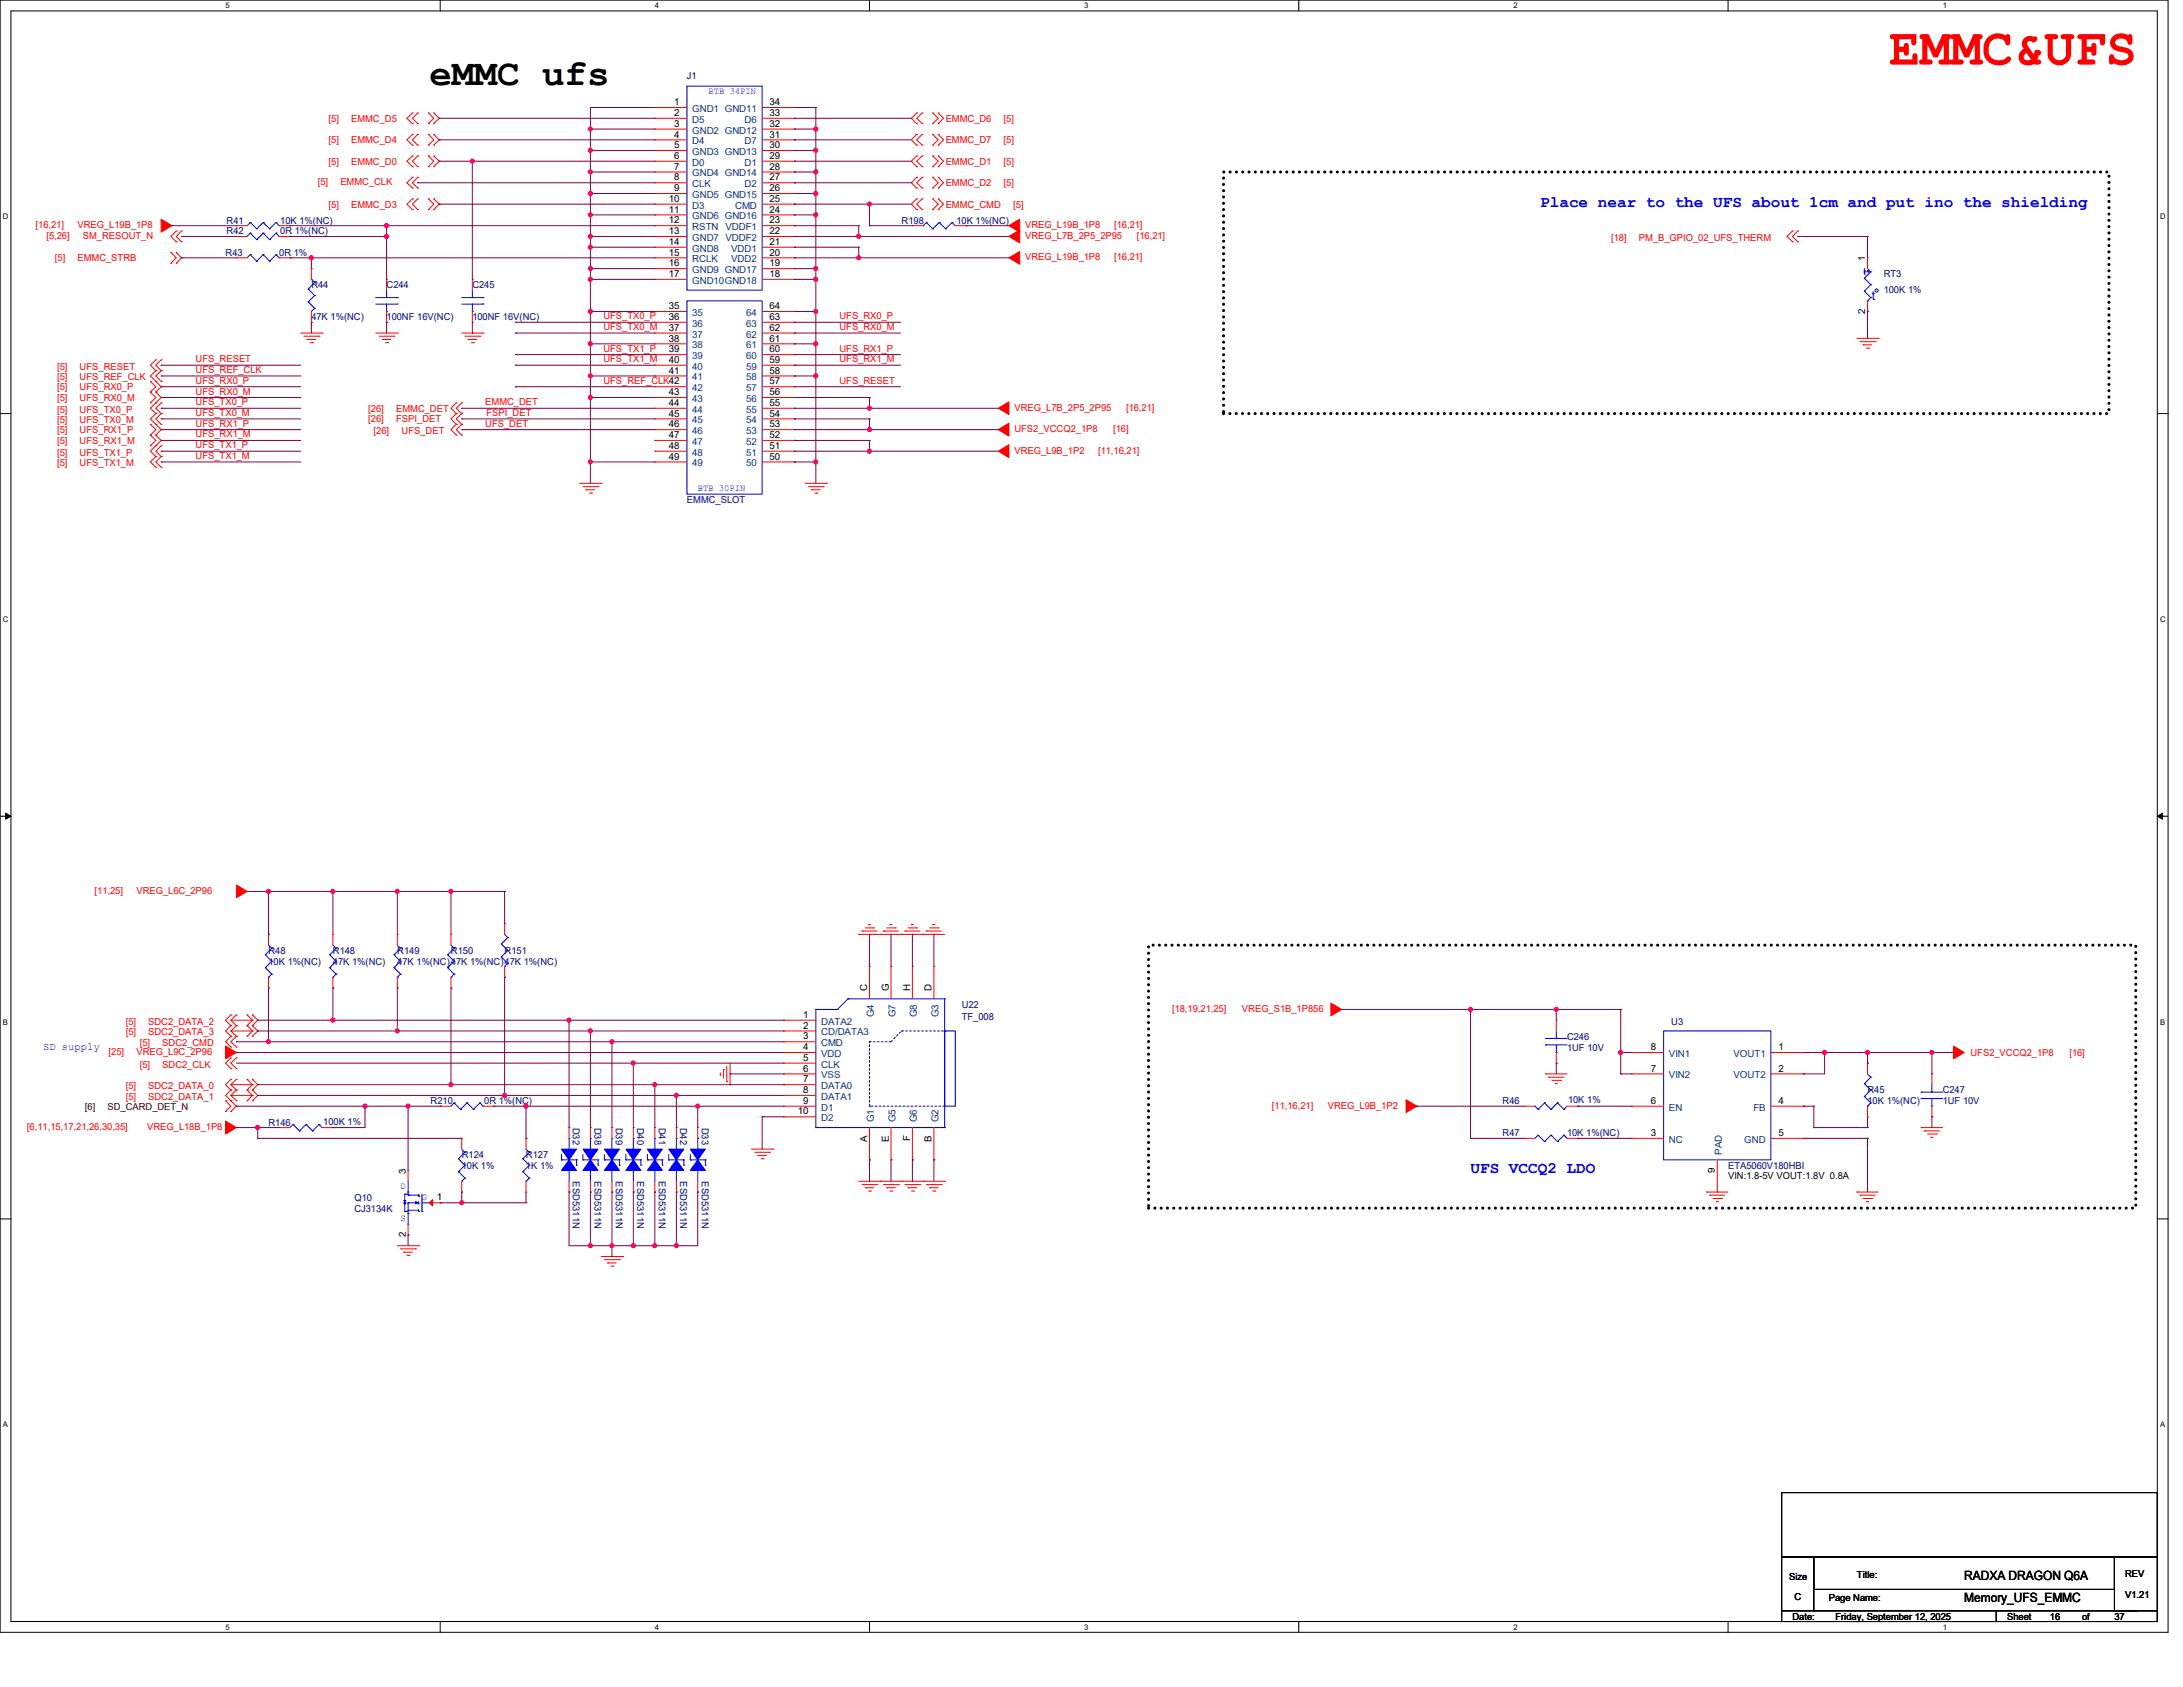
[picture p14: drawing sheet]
<svg xmlns="http://www.w3.org/2000/svg" width="558mm" height="431mm" viewBox="0 0 558 431" stroke-linecap="round" stroke-linejoin="round" font-family="sans-serif">
<defs><g id="words">
<text font-size="13.2" fill="#f00" x="482.9" y="16.5">EMMC&amp;UFS</text>
<text font-size="9.6" x="109.8" y="21.8">eMMC ufs</text>
<g font-size="4.1" fill="#00f">
<text x="393.7" y="52.9">Place near to the UFS about 1cm and put ino the shielding</text>
<text x="375.9" y="299.8">UFS VCCQ2 LDO</text>
</g>
<text font-size="3.3" fill="#00f" x="478.5" y="76.5">t</text>
<g font-size="3.3">
<text x="502.1" y="403.8">RADXA DRAGON Q6A</text>
<text x="502.1" y="409.3">Memory_UFS_EMMC</text>
</g>
<text font-size="2.7" fill="#00f" x="11" y="268.3">SD supply</text>
<g font-size="2.5" fill="#00007f">
<text x="175.6" y="20.1">J1</text>
<text x="57.9" y="57.1">R41</text>
<text x="57.9" y="59.9">R42</text>
<text x="71.6" y="57.1">10K 1%(NC)</text>
<text x="71.6" y="59.9">0R 1%(NC)</text>
<text x="230.5" y="57.1">R198</text>
<text x="244.5" y="57.1">10K 1%(NC)</text>
<text x="57.7" y="65.4">R43</text>
<text x="71.4" y="65.4">0R 1%</text>
<text x="481.5" y="70.9">RT3</text>
<text x="79.6" y="73.6">R44</text>
<text x="98.8" y="73.6">C244</text>
<text x="120.7" y="73.6">C245</text>
<text x="481.5" y="75">100K 1%</text>
<text x="79.6" y="81.8">47K 1%(NC)</text>
<text x="98.8" y="81.8">100NF 16V(NC)</text>
<text x="120.7" y="81.8">100NF 16V(NC)</text>
<text x="175.6" y="128.5">EMMC_SLOT</text>
<text x="68.6" y="243.7">R48</text>
<text x="85.1" y="243.7">R148</text>
<text x="101.6" y="243.7">R149</text>
<text x="115.3" y="243.7">R150</text>
<text x="129" y="243.7">R151</text>
<text x="68.6" y="246.4">10K 1%(NC)</text>
<text x="85.1" y="246.4">47K 1%(NC)</text>
<text x="101.6" y="246.4">47K 1%(NC)47K 1%(NC)47K 1%(NC)</text>
<text x="245.8" y="257.4">U22</text>
<text x="245.8" y="260.7">TF_008</text>
<text x="427.2" y="261.8">U3</text>
<text x="400.6" y="265.6">C246</text>
<text x="400.6" y="268.4">1UF 10V</text>
<text x="400.8" y="281.8">10K 1%</text>
<text x="477.4" y="279.4">R45</text>
<text x="496.6" y="279.4">C247</text>
<text x="68.6" y="287.6">R146</text>
<text x="82.6" y="287.3">100K 1%</text>
<text x="110.1" y="282.1">R210</text>
<text x="123.8" y="282.1">0R 1%(NC)</text>
<text x="384.1" y="282.1">R46</text>
<text x="477.4" y="282.1">10K 1%(NC)</text>
<text x="496.6" y="282.1">1UF 10V</text>
<text x="146.4" y="288.1" transform="rotate(90 146.4 288.1)">D32</text>
<text x="151.9" y="288.1" transform="rotate(90 151.9 288.1)">D38</text>
<text x="157.4" y="288.1" transform="rotate(90 157.4 288.1)">D39</text>
<text x="162.9" y="288.1" transform="rotate(90 162.9 288.1)">D40</text>
<text x="168.4" y="288.1" transform="rotate(90 168.4 288.1)">D41</text>
<text x="173.9" y="288.1" transform="rotate(90 173.9 288.1)">D42</text>
<text x="179.4" y="288.1" transform="rotate(90 179.4 288.1)">D33</text>
<text x="384.1" y="290.3">R47</text>
<text x="400.6" y="290.3">10K 1%(NC)</text>
<text x="118" y="295.8">R124</text>
<text x="118" y="298.6">10K 1%</text>
<text x="134.5" y="295.8">R127</text>
<text x="134.5" y="298.6">1K 1%</text>
<text x="441.7" y="298.6">ETA5060V180HBI</text>
<text x="146.4" y="301.8" transform="rotate(90 146.4 301.8)">ESD5311N</text>
<text x="151.9" y="301.8" transform="rotate(90 151.9 301.8)">ESD5311N</text>
<text x="157.4" y="301.8" transform="rotate(90 157.4 301.8)">ESD5311N</text>
<text x="162.9" y="301.8" transform="rotate(90 162.9 301.8)">ESD5311N</text>
<text x="168.4" y="301.8" transform="rotate(90 168.4 301.8)">ESD5311N</text>
<text x="173.9" y="301.8" transform="rotate(90 173.9 301.8)">ESD5311N</text>
<text x="179.4" y="301.8" transform="rotate(90 179.4 301.8)">ESD5311N</text>
<text x="90.6" y="306.8">Q10</text>
<text x="90.6" y="309.5">CJ3134K</text>
</g>
<g font-size="2.5" fill="#00f">
<text x="181.1" y="24">BTB 34PIN</text>
<text x="178.4" y="125.4">BTB 30PIN</text>
<text x="102.4" y="303.7">D</text>
<text x="102.4" y="312">S</text>
<text x="107.9" y="306.5">G</text>
</g>
<g font-size="2.5">
<text x="172.3" y="26.9">1</text>
<text x="172.3" y="29.6">2</text>
<text x="196.7" y="26.9">34</text>
<text x="196.7" y="29.6">33</text>
<text x="172.3" y="32.4">3</text>
<text x="172.3" y="35.1">4</text>
<text x="196.7" y="32.4">32</text>
<text x="196.7" y="35.1">31</text>
<text x="172.3" y="37.8">5</text>
<text x="172.3" y="40.6">6</text>
<text x="196.7" y="37.8">30</text>
<text x="196.7" y="40.6">29</text>
<text x="172.3" y="43.3">7</text>
<text x="172.3" y="46.1">8</text>
<text x="196.7" y="43.3">28</text>
<text x="196.7" y="46.1">27</text>
<text x="171" y="51.6">10</text>
<text x="172.3" y="48.9">9</text>
<text x="196.7" y="48.9">26</text>
<text x="196.7" y="51.6">25</text>
<text x="171" y="54.3">11</text>
<text x="171" y="57.1">12</text>
<text x="171" y="59.8">13</text>
<text x="196.7" y="54.3">24</text>
<text x="196.7" y="57.1">23</text>
<text x="196.7" y="59.8">22</text>
<text x="171" y="62.6">14</text>
<text x="171" y="65.3">15</text>
<text x="196.7" y="62.6">21</text>
<text x="196.7" y="65.3">20</text>
<text x="171" y="68">16</text>
<text x="171" y="70.8">17</text>
<text x="196.7" y="68">19</text>
<text x="196.7" y="70.8">18</text>
<text x="476.8" y="66.7" transform="rotate(-90 476.8 66.7)">1</text>
<text x="171" y="79">35</text>
<text x="171" y="81.7">36</text>
<text x="196.7" y="81.7">63</text>
<text x="196.7" y="79">64</text>
<text x="476.8" y="80.2" transform="rotate(-90 476.8 80.2)">2</text>
<text x="171" y="84.5">37</text>
<text x="171" y="87.2">38</text>
<text x="171" y="90">39</text>
<text x="196.7" y="90">60</text>
<text x="196.7" y="87.2">61</text>
<text x="196.7" y="84.5">62</text>
<text x="171" y="92.7">40</text>
<text x="171" y="95.5">41</text>
<text x="196.7" y="95.5">58</text>
<text x="196.7" y="92.7">59</text>
<text x="171" y="101">43</text>
<text x="196.7" y="101">56</text>
<text x="196.7" y="98.2">57</text>
<text x="171" y="103.7">44</text>
<text x="171" y="106.4">45</text>
<text x="196.7" y="106.4">54</text>
<text x="196.7" y="103.7">55</text>
<text x="171" y="109.2">46</text>
<text x="171" y="111.9">47</text>
<text x="196.7" y="111.9">52</text>
<text x="196.7" y="109.2">53</text>
<text x="171" y="114.7">48</text>
<text x="171" y="117.4">49</text>
<text x="196.7" y="117.4">50</text>
<text x="196.7" y="114.7">51</text>
<text x="221.7" y="253.3" transform="rotate(-90 221.7 253.3)">C</text>
<text x="227.2" y="253.3" transform="rotate(-90 227.2 253.3)">G</text>
<text x="232.6" y="253.3" transform="rotate(-90 232.6 253.3)">H</text>
<text x="238.1" y="253.3" transform="rotate(-90 238.1 253.3)">D</text>
<text x="205.3" y="262.8">2</text>
<text x="205.3" y="260.1">1</text>
<text x="205.3" y="265.6">3</text>
<text x="205.3" y="268.3">4</text>
<text x="422" y="268.3">8</text>
<text x="454.6" y="268.3">1</text>
<text x="205.3" y="271">5</text>
<text x="205.3" y="273.8">6</text>
<text x="422" y="273.8">7</text>
<text x="454.6" y="273.8">2</text>
<text x="205.3" y="276.5">7</text>
<text x="205.3" y="279.3">8</text>
<text x="203.9" y="284.7">10</text>
<text x="205.3" y="282">9</text>
<text x="422" y="282">6</text>
<text x="454.6" y="282">4</text>
<text x="221.7" y="291.6" transform="rotate(-90 221.7 291.6)">A</text>
<text x="227.2" y="291.6" transform="rotate(-90 227.2 291.6)">E</text>
<text x="232.6" y="291.5" transform="rotate(-90 232.6 291.5)">F</text>
<text x="238.1" y="291.6" transform="rotate(-90 238.1 291.6)">B</text>
<text x="422" y="290.2">3</text>
<text x="454.6" y="290.2">5</text>
<text x="103.7" y="299.9" transform="rotate(-90 103.7 299.9)">3</text>
<text x="438.4" y="299.6" transform="rotate(-90 438.4 299.6)">9</text>
<text x="441.7" y="301.3">VIN:1.8-5V VOUT:1.8V 0.8A</text>
<text x="111.7" y="306.7">1</text>
<text x="103.7" y="316.1" transform="rotate(-90 103.7 316.1)">2</text>
<text x="457.3" y="403.6">Size</text>
<text x="474.6" y="403.1">Title:</text>
<text x="543.2" y="402.8">REV</text>
<text x="458.2" y="413.8">Date:</text>
<text x="458.7" y="408.9">C</text>
<text x="467.5" y="409.1">Page Name:</text>
<text x="469.1" y="413.8">Friday, September 12, 2025</text>
<text x="513" y="413.8">Sheet</text>
<text x="524" y="413.8">16</text>
<text x="532.2" y="413.8">of</text>
<text x="540.5" y="413.8">37</text>
<text x="543.2" y="408.3">V1.21</text>
</g>
<g font-size="2.5" fill="#003f7f">
<text x="177" y="28.6">GND1 GND11</text>
<text x="177" y="31.4">D5</text>
<text x="177" y="34.1">GND2 GND12</text>
<text x="190.3" y="31.4">D6</text>
<text x="177" y="36.9">D4</text>
<text x="177" y="39.6">GND3 GND13</text>
<text x="190.3" y="36.9">D7</text>
<text x="177" y="42.3">D0</text>
<text x="177" y="45.1">GND4 GND14</text>
<text x="177" y="47.8">CLK</text>
<text x="190.3" y="42.3">D1</text>
<text x="190.3" y="47.8">D2</text>
<text x="177" y="50.6">GND5 GND15</text>
<text x="177" y="53.3">D3</text>
<text x="187.9" y="53.3">CMD</text>
<text x="177" y="56">GND6 GND16</text>
<text x="177" y="58.8">RSTN VDDF1</text>
<text x="177" y="61.6">GND7 VDDF2</text>
<text x="177" y="64.3">GND8</text>
<text x="186.9" y="64.3">VDD1</text>
<text x="177" y="67">RCLK</text>
<text x="177" y="69.8">GND9 GND17</text>
<text x="186.9" y="67">VDD2</text>
<text x="177" y="72.5">GND10GND18</text>
<text x="177" y="80.7">35</text>
<text x="177" y="83.5">36</text>
<text x="190.8" y="83.5">63</text>
<text x="190.8" y="80.7">64</text>
<text x="177" y="86.2">37</text>
<text x="177" y="89">38</text>
<text x="190.8" y="89">61</text>
<text x="190.8" y="86.2">62</text>
<text x="177" y="91.7">39</text>
<text x="177" y="94.4">40</text>
<text x="190.8" y="94.4">59</text>
<text x="190.8" y="91.7">60</text>
<text x="177" y="97.2">41</text>
<text x="177" y="99.9">42</text>
<text x="190.8" y="99.9">57</text>
<text x="190.8" y="97.2">58</text>
<text x="177" y="102.7">43</text>
<text x="177" y="105.5">44</text>
<text x="190.8" y="105.5">55</text>
<text x="190.8" y="102.7">56</text>
<text x="177" y="108.2">45</text>
<text x="177" y="110.9">46</text>
<text x="177" y="113.7">47</text>
<text x="190.8" y="113.7">52</text>
<text x="190.8" y="110.9">53</text>
<text x="190.8" y="108.2">54</text>
<text x="177" y="116.4">48</text>
<text x="177" y="119.2">49</text>
<text x="190.8" y="119.2">50</text>
<text x="190.8" y="116.4">51</text>
<text x="209.9" y="261.8">DATA2</text>
<text x="223.4" y="259.9" transform="rotate(-90 223.4 259.9)">G4</text>
<text x="228.9" y="259.9" transform="rotate(-90 228.9 259.9)">G7</text>
<text x="234.4" y="259.9" transform="rotate(-90 234.4 259.9)">G8</text>
<text x="239.9" y="259.9" transform="rotate(-90 239.9 259.9)">G3</text>
<text x="209.9" y="264.5">CD/DATA3</text>
<text x="209.9" y="267.3">CMD</text>
<text x="209.9" y="270">VDD</text>
<text x="209.9" y="272.8">CLK</text>
<text x="209.9" y="275.5">VSS</text>
<text x="426.6" y="270">VIN1</text>
<text x="426.6" y="275.5">VIN2</text>
<text x="443.1" y="270">VOUT1</text>
<text x="443.1" y="275.5">VOUT2</text>
<text x="209.9" y="278.3">DATA0</text>
<text x="209.9" y="281">DATA1</text>
<text x="209.9" y="283.8">D1</text>
<text x="209.9" y="286.5">D2</text>
<text x="223.4" y="286.7" transform="rotate(-90 223.4 286.7)">G1</text>
<text x="228.9" y="286.7" transform="rotate(-90 228.9 286.7)">G5</text>
<text x="234.4" y="286.7" transform="rotate(-90 234.4 286.7)">G6</text>
<text x="239.9" y="286.7" transform="rotate(-90 239.9 286.7)">G2</text>
<text x="426.6" y="283.8">EN</text>
<text x="448.2" y="283.8">FB</text>
<text x="426.6" y="292">NC</text>
<text x="445.9" y="292">GND</text>
<text x="440.1" y="295" transform="rotate(-90 440.1 295)">PAD</text>
</g>
<g font-size="2.5" fill="#f00">
<text x="84" y="31.1">[5]</text>
<text x="89.7" y="31.1">EMMC_D5</text>
<text x="241.7" y="31.1">EMMC_D6</text>
<text x="256.5" y="31.1">[5]</text>
<text x="84" y="36.6">[5]</text>
<text x="89.7" y="36.6">EMMC_D4</text>
<text x="241.7" y="36.6">EMMC_D7</text>
<text x="256.5" y="36.6">[5]</text>
<text x="81.2" y="47.3">[5]</text>
<text x="84" y="42.1">[5]</text>
<text x="87" y="47.3">EMMC_CLK</text>
<text x="89.7" y="42.1">EMMC_D0</text>
<text x="241.7" y="42.1">EMMC_D1</text>
<text x="241.7" y="47.5">EMMC_D2</text>
<text x="256.5" y="42.1">[5]</text>
<text x="256.5" y="47.5">[5]</text>
<text x="84" y="53">[5]</text>
<text x="89.7" y="53">EMMC_D3</text>
<text x="241.7" y="53">EMMC_CMD</text>
<text x="259" y="53">[5]</text>
<text x="9.1" y="58.3">[16,21]</text>
<text x="19.8" y="58.3">VREG_L19B_1P8</text>
<text x="262" y="58.3">VREG_L19B_1P8</text>
<text x="284.8" y="58.3">[16,21]</text>
<text x="11.9" y="61">[5,26]</text>
<text x="21.2" y="61">SM_RESOUT_N</text>
<text x="262" y="61">VREG_L7B_2P5_2P95</text>
<text x="290.6" y="61">[16,21]</text>
<text x="411.8" y="61.6">[18]</text>
<text x="418.9" y="61.6">PM_B_GPIO_02_UFS_THERM</text>
<text x="14.1" y="66.8">[5]</text>
<text x="19.8" y="66.8">EMMC_STRB</text>
<text x="262" y="66.5">VREG_L19B_1P8</text>
<text x="284.8" y="66.5">[16,21]</text>
<text x="154.2" y="81.6">UFS_TX0_P</text>
<text x="214.6" y="81.6">UFS_RX0_P</text>
<text x="154.2" y="89.8">UFS_TX1_P</text>
<text x="154.2" y="84.3">UFS_TX0_M</text>
<text x="214.6" y="89.8">UFS_RX1_P</text>
<text x="214.6" y="84.3">UFS_RX0_M</text>
<text x="14.6" y="94.4">[5]</text>
<text x="20.4" y="94.4">UFS_RESET</text>
<text x="50" y="92.5">UFS_RESET</text>
<text x="50" y="95.3">UFS_REF_CLK</text>
<text x="154.2" y="92.5">UFS_TX1_M</text>
<text x="214.6" y="92.5">UFS_RX1_M</text>
<text x="14.6" y="99.7">[5]</text>
<text x="14.6" y="97.2">[5]</text>
<text x="20.4" y="97.2">UFS_REF_CLK</text>
<text x="20.4" y="99.7">UFS_RX0_P</text>
<text x="50" y="100.8">UFS_RX0_M</text>
<text x="50" y="98">UFS_RX0_P</text>
<text x="154.2" y="98">UFS_REF_CLK42</text>
<text x="214.6" y="98">UFS_RESET</text>
<text x="14.6" y="105.5">[5]</text>
<text x="14.6" y="102.4">[5]</text>
<text x="20.4" y="102.4">UFS_RX0_M</text>
<text x="20.4" y="105.5">UFS_TX0_P</text>
<text x="50" y="103.5">UFS_TX0_P</text>
<text x="50" y="106.3">UFS_TX0_M</text>
<text x="94.1" y="107.9">[26]</text>
<text x="94.1" y="105.2">[26]</text>
<text x="101.3" y="105.2">EMMC_DET</text>
<text x="101.3" y="107.9">FSPI_DET</text>
<text x="124" y="103.5">EMMC_DET</text>
<text x="124.3" y="106.3">FSPI_DET</text>
<text x="259.3" y="104.9">VREG_L7B_2P5_2P95</text>
<text x="287.8" y="104.9">[16,21]</text>
<text x="14.6" y="108.2">[5]</text>
<text x="14.6" y="110.7">[5]</text>
<text x="14.6" y="113.4">[5]</text>
<text x="20.4" y="108.2">UFS_TX0_M</text>
<text x="20.4" y="110.7">UFS_RX1_P</text>
<text x="20.4" y="113.4">UFS_RX1_M</text>
<text x="50" y="109">UFS_RX1_P</text>
<text x="50" y="111.8">UFS_RX1_M</text>
<text x="95.5" y="110.9">[26]</text>
<text x="102.7" y="110.9">UFS_DET</text>
<text x="124" y="109">UFS_DET</text>
<text x="259.3" y="110.4">UFS2_VCCQ2_1P8</text>
<text x="284.5" y="110.4">[16]</text>
<text x="14.6" y="116.4">[5]</text>
<text x="14.6" y="119.2">[5]</text>
<text x="20.4" y="116.4">UFS_TX1_P</text>
<text x="20.4" y="119.2">UFS_TX1_M</text>
<text x="50" y="114.5">UFS_TX1_P</text>
<text x="50" y="117.3">UFS_TX1_M</text>
<text x="259.3" y="115.9">VREG_L9B_1P2</text>
<text x="280.7" y="115.9">[11,16,21]</text>
<text x="24.2" y="228.3">[11,25]</text>
<text x="34.9" y="228.3">VREG_L6C_2P96</text>
<text x="32.1" y="261.8">[5]</text>
<text x="37.9" y="261.8">SDC2_DATA_2</text>
<text x="299.6" y="258.5">[18,19,21,25]</text>
<text x="317.5" y="258.5">VREG_S1B_1P856</text>
<text x="27.8" y="269.5">[25]</text>
<text x="32.1" y="264.5">[5]</text>
<text x="34.9" y="269.5">VREG_L9C_2P96</text>
<text x="35.7" y="267.3">[5]</text>
<text x="37.9" y="264.5">SDC2_DATA_3</text>
<text x="41.5" y="267.3">SDC2_CMD</text>
<text x="503.7" y="269.7">UFS2_VCCQ2_1P8</text>
<text x="529" y="269.7">[16]</text>
<text x="35.7" y="272.8">[5]</text>
<text x="41.5" y="272.8">SDC2_CLK</text>
<text x="32.1" y="278.3">[5]</text>
<text x="32.1" y="281">[5]</text>
<text x="37.9" y="278.3">SDC2_DATA_0</text>
<text x="37.9" y="281">SDC2_DATA_1</text>
<text x="325.1" y="283.2">[11,16,21]</text>
<text x="339.4" y="283.2">VREG_L9B_1P2</text>
<text x="6.9" y="288.7">[6,11,15,17,21,26,30,35]</text>
<text x="37.6" y="288.7">VREG_L18B_1P8</text>
</g>
<g font-size="2.5" fill="#3f0000">
<text x="21.7" y="283.5">[6]</text>
<text x="27.5" y="283.5">SD_CARD_DET_N</text>
</g>
<g font-size="2">
<text x="57.7" y="2.1">5</text>
<text x="167.4" y="2.1">4</text>
<text x="277.1" y="2.1">3</text>
<text x="386.8" y="2.1">2</text>
<text x="496.6" y="2.1">1</text>
<text x=".8" y="56">D</text>
<text x="552.2" y="56">D</text>
<text x=".8" y="158.9">C</text>
<text x="552.2" y="158.9">C</text>
<text x=".8" y="261.7">B</text>
<text x="552.2" y="261.7">B</text>
<text x=".8" y="364.6">A</text>
<text x="552.2" y="364.6">A</text>
<text x="57.7" y="416.3">5</text>
<text x="167.4" y="416.3">4</text>
<text x="277.1" y="416.3">3</text>
<text x="386.8" y="416.3">2</text>
<text x="496.6" y="416.3">1</text>
</g>
</g></defs>
<g fill="none" stroke="#000" stroke-width=".26">
<path d="M0 0h554.2v417h-554.2zM2.8 2.8h548.6v411.5h-548.6zM112.5 0v2.8M222.3 0v2.8M332 0v2.8M441.7 0v2.8M0 105.7h2.8M551.4 105.7h2.8M0 208.5h2.8M1.4 207.7l1.4 .8-1.4 .8zM551.4 208.5l1.4-.8v1.6zM551.4 208.5h2.8"/>
<path d="M0 311.4h2.8M551.4 311.4h2.8M112.5 414.3v2.7M222.3 414.3v2.7M332 414.3v2.7M441.7 414.3v2.7"/>
</g>
<path d="M1.4 207.7l1.4 .8-1.4 .8zM551.4 208.5l1.4-.8v1.6z" fill="#000"/>
<path d="M312.8 43.9h226.3v61.8h-226.3zM293.6 241.5h252.3v67.2h-252.3z" fill="none" stroke="#000" stroke-width=".8" stroke-dasharray="0 1.6"/>
<g fill="none" stroke="#f00" stroke-width=".26">
<path d="M105.4 39.8h.1M105.4 31.6h.1M105.4 28.9h.1M105.4 37.1h.1M105.4 34.3h.1M105.4 39.8l-1.4 1.4 1.4 1.4M105.4 28.9l-1.4 1.3 1.4 1.4M105.4 34.3l-1.4 1.4 1.4 1.4M106.8 39.8h.1M106.8 31.6h.1M106.8 28.9h.1M106.8 37.1h.1"/>
<path d="M106.8 34.3h.1M106.8 34.3l-1.4 1.4 1.4 1.4M106.8 39.8l-1.4 1.4 1.4 1.4M106.8 28.9l-1.4 1.3 1.4 1.4M109.5 39.8h.1M109.5 31.6h.1M109.5 28.9h.1M109.5 37.1h.1M109.5 34.3h.1M109.5 39.8l1.4 1.4-1.4 1.4M109.5 34.3l1.4 1.4-1.4 1.4M109.5 28.9l1.4 1.3-1.4 1.4"/>
<path d="M110.9 39.8h.1M110.9 28.9h.1M110.9 31.6h.1M110.9 34.3h.1M110.9 37.1h.1M110.9 39.8l1.4 1.4-1.4 1.4M110.9 28.9l1.4 1.3-1.4 1.4M110.9 34.3l1.4 1.4-1.4 1.4M234.3 39.8h.1M234.3 34.3h.1M234.3 37.1h.1M234.3 28.9h.1"/>
<path d="M234.3 31.6h.1M234.3 39.8l-1.3 1.4 1.3 1.4M234.3 34.3l-1.3 1.4 1.3 1.4M234.3 28.9l-1.3 1.3 1.3 1.4M235.7 39.8h.1M235.7 37.1h.1M235.7 34.3h.1M235.7 31.6h.1M235.7 28.9h.1M235.7 39.8l-1.4 1.4 1.4 1.4M235.7 34.3l-1.4 1.4 1.4 1.4M235.7 28.9l-1.4 1.3 1.4 1.4"/>
<path d="M238.4 39.8h.1M238.4 37.1h.1M238.4 34.3h.1M238.4 31.6h.1M238.4 28.9h.1M238.4 39.8l1.4 1.4-1.4 1.4M238.4 34.3l1.4 1.4-1.4 1.4M238.4 28.9l1.4 1.3-1.4 1.4M239.8 39.8h.1M239.8 37.1h.1M239.8 34.3h.1M239.8 31.6h.1"/>
<path d="M239.8 28.9h.1M239.8 39.8l1.4 1.4-1.4 1.4M239.8 34.3l1.4 1.4-1.4 1.4M239.8 28.9l1.4 1.3-1.4 1.4M45 59h.1M45 59l-1.3 1.4 1.3 1.4M46.4 59h.1M46.4 59l-1.4 1.4 1.4 1.4M105.4 42.6h.1M105.4 53.6h.1M105.4 50.8h.1M105.4 48h.1"/>
<path d="M105.4 45.3h.1M105.4 50.8l-1.4 1.4 1.4 1.4M105.4 45.3l-1.4 1.4 1.4 1.3M106.8 42.6h.1M106.8 53.6h.1M106.8 50.8h.1M106.8 48h.1M106.8 45.3h.1M106.8 45.3l-1.4 1.4 1.4 1.3M106.8 50.8l-1.4 1.4 1.4 1.4M109.5 42.6h.1M109.5 53.6h.1"/>
<path d="M109.5 50.8h.1M109.5 50.8l1.4 1.4-1.4 1.4M110.9 42.6h.1M110.9 50.8h.1M110.9 53.6h.1M110.9 50.8l1.4 1.4-1.4 1.4M234.3 42.6h.1M234.3 45.3h.1M234.3 48h.1M234.3 50.8h.1M234.3 53.6h.1M234.3 45.3l-1.3 1.4 1.3 1.3"/>
<path d="M234.3 50.8l-1.3 1.4 1.3 1.4M235.7 42.6h.1M235.7 48h.1M235.7 45.3h.1M235.7 53.6h.1M235.7 50.8h.1M235.7 45.3l-1.4 1.4 1.4 1.3M235.7 50.8l-1.4 1.4 1.4 1.4M238.4 42.6h.1M238.4 48h.1M238.4 45.3h.1M238.4 53.6h.1"/>
<path d="M238.4 50.8h.1M238.4 45.3l1.4 1.4-1.4 1.3M238.4 50.8l1.4 1.4-1.4 1.4M239.8 42.6h.1M239.8 48h.1M239.8 45.3h.1M239.8 53.6h.1M239.8 50.8h.1M239.8 45.3l1.4 1.4-1.4 1.3M239.8 50.8l1.4 1.4-1.4 1.4M43.7 67.3h.1M43.7 64.5h.1"/>
<path d="M43.7 64.5l1.3 1.4-1.3 1.4M45 61.8h.1M45 64.5h.1M45 67.3h.1M45 64.5l1.4 1.4-1.4 1.4M46.4 61.8h.1M76.9 85.1h5.4M77.7 85.9h3.8M78.5 86.7h.1M78.5 86.7h2.2M79.3 87.5h.6M79.9 87.5h.1"/>
<path d="M81.5 85.9h.1M82.3 85.1h.1M96.1 85.1h5.5M96.9 85.9h3.8M97.7 86.7h.1M97.7 86.7h2.2M98.6 87.5h.5M99.1 87.5h.1M100.7 85.9h.1M101.6 85.1h.1M118 85.1h5.5M118.8 85.9h3.9"/>
<path d="M119.6 86.7h.1M119.6 86.7h2.2M120.5 87.5h.5M121 87.5h.1M122.7 85.9h.1M123.5 85.1h.1M474.6 86.4h5.5M475.4 87.3h3.9M476.3 88.1h.1M476.3 88.1h2.2M477.1 88.9h.5M477.6 88.9h.1"/>
<path d="M479.3 87.3h.1M480.1 86.4h.1M116.6 105.7h.1M116.6 102.9h.1M116.6 111.2h.1M116.6 108.4h.1M116.6 102.9l-1.3 1.4 1.3 1.4M116.6 108.4l-1.3 1.4 1.3 1.4M116.6 105.7l-1.3 1.3 1.3 1.4M118 105.7h.1M118 102.9h.1M118 111.2h.1"/>
<path d="M118 108.4h.1M118 102.9l-1.4 1.4 1.4 1.4M118 108.4l-1.4 1.4 1.4 1.4M118 105.7l-1.4 1.3 1.4 1.4M148.2 123.5h5.5M149 124.3h3.9M149.8 125.1h.1M149.8 125.1h2.2M150.7 126h.5M151.2 126h.1M152.9 124.3h.1M153.7 123.5h.1"/>
<path d="M205.8 123.5h5.5M206.6 124.3h3.8M207.4 125.1h.1M207.4 125.1h2.2M208.3 126h.5M208.8 126h.1M210.4 124.3h.1M211.3 123.5h.1M219.5 238.7h.1M219.5 238.7h22M220.3 237.9h.1M220.3 237.9h3.9"/>
<path d="M221.1 237.1h2.3M222 236.2h.1M222 236.2h.5M223.4 237.1h.1M225 238.7h.1M225.8 237.9h.1M225.8 237.9h3.9M226.7 237.1h2.2M227.5 236.2h.1M227.5 236.2h.5M228.9 237.1h.1M230.5 238.7h.1"/>
<path d="M231.3 237.9h.1M231.3 237.9h3.9M232.1 237.1h2.2M233 236.2h.1M233 236.2h.5M234.3 237.1h.1M236 238.7h.1M236.8 237.9h.1M236.8 237.9h3.8M237.6 237.1h2.2M238.4 236.2h.1M238.4 236.2h.6"/>
<path d="M239.8 237.1h.1M184.1 274.7h.1M184.1 274.1v.6M185 273.3h.1M185 273.3v2.2M185.8 276.3h.1M185.8 272.5v3.8M186.6 277.1h.1M186.6 271.6v5.5M395.1 274.4h.1M395.1 274.4h5.5M395.9 275.2h.1"/>
<path d="M395.9 275.2h3.9M396.7 276h2.2M397.6 276.9h.1M397.6 276.9h.5M398.9 276h.1M192.1 293.6h5.5M192.9 294.4h3.8M193.7 295.2h.1M193.7 295.2h2.2M194.6 296h.5M195.1 296h.1M196.7 294.4h.1"/>
<path d="M197.6 293.6h.1M491.1 288.1h.1M491.1 288.1h5.5M491.9 288.9h.1M491.9 288.9h3.9M492.7 289.7h2.2M493.6 290.6h.1M493.6 290.6h.5M494.9 289.7h.1M101.6 318.3h5.4M102.4 319.1h3.8M103.2 319.9h.1"/>
<path d="M103.2 319.9h2.2M106.2 319.1h.1M107 318.3h.1M219.5 301.8h22M220.3 302.6h3.9M221.1 303.4h.1M221.1 303.4h2.3M222 304.3h.5M222.5 304.3h.1M224.2 302.6h.1M225 301.8h.1M225.8 302.6h3.9"/>
<path d="M226.7 303.4h.1M226.7 303.4h2.2M227.5 304.3h.5M228 304.3h.1M229.7 302.6h.1M230.5 301.8h.1M231.3 302.6h3.9M232.1 303.4h.1M232.1 303.4h2.2M233 304.3h.5M233.5 304.3h.1M235.2 302.6h.1"/>
<path d="M236 301.8h.1M236.8 302.6h3.8M237.6 303.4h.1M237.6 303.4h2.2M238.4 304.3h.6M239 304.3h.1M240.6 302.6h.1M241.5 301.8h.1M436.2 304.5h.1M436.2 304.5h5.5M437 305.3h.1M437 305.3h3.9"/>
<path d="M437.9 306.2h2.2M438.7 307h.1M438.7 307h.6M440.1 306.2h.1M474.6 304.5h.1M474.6 304.5h5.5M475.4 305.3h.1M475.4 305.3h3.9M476.3 306.2h2.2M477.1 307h.1M477.1 307h.5M478.5 306.2h.1"/>
<path d="M104 320.7h.6M104.6 320.7h.1M153.7 321h5.5M154.5 321.8h3.8M155.3 322.7h.1M155.3 322.7h2.2M156.1 323.5h.6M156.7 323.5h.1M158.3 321.8h.1M159.2 321h.1"/>
</g>
<path d="M255.2 109.8l2.7-1.7v3.3z" fill-rule="evenodd" fill="#f00"/>
<path d="M255.2 109.8l2.7-1.7v3.3z" fill="none" stroke="#f00" stroke-width=".26"/>
<path d="M255.2 115.3l2.7-1.7v3.3z" fill-rule="evenodd" fill="#f00"/>
<path d="M255.2 115.3l2.7-1.7v3.3z" fill="none" stroke="#f00" stroke-width=".26"/>
<path d="M255.2 104.3l2.7-1.6v3.2z" fill-rule="evenodd" fill="#f00"/>
<path d="M255.2 104.3l2.7-1.6v3.2z" fill="none" stroke="#f00" stroke-width=".26"/>
<path d="M257.9 60.4l2.7-1.6v3.3z" fill-rule="evenodd" fill="#f00"/>
<path d="M257.9 60.4l2.7-1.6v3.3z" fill="none" stroke="#f00" stroke-width=".26"/>
<path d="M257.9 65.9l2.7-1.6v3.2z" fill-rule="evenodd" fill="#f00"/>
<path d="M458.2 59h.1M458.2 59l-1.4 1.4 1.4 1.4M459.5 59h.1M459.5 59l-1.3 1.4 1.3 1.4M257.9 65.9l2.7-1.6v3.2zM458.2 61.8h.1M459.5 61.8h.1" fill="none" stroke="#f00" stroke-width=".26"/>
<path d="M359.4 281l2.8 1.6-2.8 1.6z" fill-rule="evenodd" fill="#f00"/>
<path d="M359.4 281l2.8 1.6-2.8 1.6z" fill="none" stroke="#f00" stroke-width=".26"/>
<path d="M499.3 267.2l2.8 1.7-2.8 1.6z" fill-rule="evenodd" fill="#f00"/>
<path d="M499.3 267.2l2.8 1.7-2.8 1.6z" fill="none" stroke="#f00" stroke-width=".26"/>
<path d="M340.2 256.3l2.7 1.6-2.7 1.6z" fill-rule="evenodd" fill="#f00"/>
<g fill="none" stroke="#f00" stroke-width=".26">
<path d="M59 259.3h.1M59 259.3l-1.3 1.3 1.3 1.4M60.4 259.3h.1M60.4 259.3l-1.4 1.3M63.2 259.3h.1M63.2 259.3l1.3 1.3M64.5 259.3h.1M64.5 259.3l1.4 1.3-1.4 1.4M340.2 256.3l2.7 1.6-2.7 1.6zM59 270.3h.1M59 273h.1M59 264.8h.1"/>
<path d="M59 267.5h.1M59 275.8h.1M59 278.5h.1M59 262h.1M59 270.3l-1.3 1.3 1.3 1.4M59 264.8l-1.3 1.3 1.3 1.4M59 275.8l-1.3 1.3 1.3 1.4M59 277.1l1.4 1.4M59 277.1h5.5M59 278.5l-1.3 1.4 2.7 2.7-1.4 1.4M59 279.9l1.4 1.3M59 279.9h5.5"/>
<path d="M59 260.6l1.4 1.4M59 260.6h5.5M59 262l-1.3 1.4 1.3 1.4M59 263.4l1.4 1.4M59 263.4h5.5M60.4 270.3h.1M60.4 273h.1M60.4 264.8h.1M60.4 267.5h.1M60.4 275.8h.1M60.4 278.5h.1M60.4 262h.1"/>
<path d="M60.4 270.3l-1.4 1.3 1.4 1.4M60.4 264.8l-1.4 1.3 1.4 1.4M60.4 275.8l-1.4 1.3M60.4 278.5l-1.4 1.4M60.4 262l-1.4 1.4M63.2 275.8h.1M63.2 278.5h.1M63.2 262h.1M63.2 264.8h.1M63.2 275.8l1.3 1.3M63.2 278.5l1.3 1.4M63.2 262l1.3 1.4"/>
<path d="M64.5 278.5h.1M64.5 275.8h.1M64.5 277.1h.1M64.5 279.9h.1M64.5 262h.1M64.5 260.6h.1M64.5 264.8h.1M64.5 263.4h.1M64.5 262l1.4 1.4-1.4 1.4M64.5 275.8l1.4 1.3-1.4 1.4M64.5 277.1l-1.3 1.4M64.5 278.5l1.4 1.4-1.4 1.3"/>
<path d="M64.5 279.9l-1.3 1.3M64.5 260.6l-1.3 1.4M64.5 263.4l-1.3 1.4M57.7 284h.1M57.7 281.2h.1M57.7 281.2l1.3 1.4-1.3 1.4M59 281.2h.1M59 284h.1M60.4 281.2h.1M63.2 281.2h.1M64.5 281.2h.1"/>
</g>
<path d="M57.7 286.4l2.7 1.7-2.7 1.6z" fill-rule="evenodd" fill="#f00"/>
<path d="M57.7 286.4l2.7 1.7-2.7 1.6z" fill="none" stroke="#f00" stroke-width=".26"/>
<path d="M57.7 267.2l2.7 1.7-2.7 1.6z" fill-rule="evenodd" fill="#f00"/>
<path d="M57.7 267.2l2.7 1.7-2.7 1.6z" fill="none" stroke="#f00" stroke-width=".26"/>
<path d="M60.4 226.1l2.8 1.7-2.8 1.6z" fill-rule="evenodd" fill="#f00"/>
<g fill="none" stroke="#f00" stroke-width=".26">
<path d="M38.4 97.5h.1M38.4 97.5l1.4 1.3-1.4 1.4M39.8 94.7h.1M39.8 97.5h.1M39.8 91.9h.1M39.8 94.7l-1.4 1.4 2.8 2.7-1.4 1.4M39.8 91.9l-1.4 1.4 1.4 1.4M41.2 94.7h.1M41.2 97.5h.1M41.2 91.9h.1M41.2 94.7l-1.4 1.4 1.4 1.4M41.2 91.9l-1.4 1.4 1.4 1.4"/>
<path d="M38.4 102.9h.1M38.4 100.2h.1M38.4 111.2h.1M38.4 108.4h.1M38.4 113.9h.1M38.4 100.2l1.4 1.4-1.4 1.3M38.4 108.4l1.4 1.4-1.4 1.4M38.4 111.2l1.4 1.3-1.4 1.4M39.8 100.2h.1M39.8 102.9h.1M39.8 105.7h.1M39.8 108.4h.1"/>
<path d="M39.8 111.2h.1M39.8 113.9h.1M39.8 116.6h.1M39.8 119.4h.1M39.8 100.2l1.4 1.4-2.8 2.7 1.4 1.4M39.8 105.7l-1.4 1.3 2.8 2.8-1.4 1.4M39.8 111.2l1.4 1.3-2.8 2.8 1.4 1.3M39.8 116.6l-1.4 1.4 1.4 1.4M41.2 102.9h.1M41.2 105.7h.1M41.2 108.4h.1M41.2 113.9h.1"/>
<path d="M41.2 116.6h.1M41.2 119.4h.1M41.2 102.9l-1.4 1.4 1.4 1.4M41.2 105.7l-1.4 1.3 1.4 1.4M41.2 113.9l-1.4 1.4 1.4 1.3M41.2 116.6l-1.4 1.4 1.4 1.4M60.4 226.1l2.8 1.7-2.8 1.6z"/>
</g>
<path d="M41.2 56l2.7 1.7-2.7 1.6z" fill-rule="evenodd" fill="#f00"/>
<path d="M41.2 56l2.7 1.7-2.7 1.6z" fill="none" stroke="#f00" stroke-width=".26"/>
<path d="M257.9 57.7l2.7-1.7v3.3z" fill-rule="evenodd" fill="#f00"/>
<g fill="none" stroke="#f00" stroke-width=".26">
<path d="M60.4 57.7h.1M60.4 57.7h2.8M71.4 57.7h2.7M74.1 57.7h.1M257.9 57.7l2.7-1.7v3.3zM85.1 238.7h.1M85.1 238.7v2.8M101.6 238.7h.1M101.6 238.7v2.8M85.1 252.4h.1M85.1 249.7v2.7M101.6 252.4h.1"/>
<path d="M101.6 249.7v2.7M389.6 282.6h.1M389.6 282.6h2.7M400.6 282.6h2.7M403.3 282.6h.1"/>
</g>
<path d="M455.4 381.3h96v16.5h-96zM455.4 397.8h8.2v13.7h-8.2zM463.6 397.8h76.9v8.3h-76.9zM540.5 397.8h10.9v13.7h-10.9zM455.4 411.5h54.9v2.8h-54.9zM463.6 411.5h82.3M510.3 411.5h41.1v2.8h-41.1zM545.9 411.5h.1" fill="none" stroke="#000" stroke-width=".26"/>
<g fill="none" stroke="#00f" stroke-width=".26">
<path d="M64 56.9h.1M64 56.9l-.8 .8M64 56.9l1.6 1.6M65.6 58.5h.1M67.3 56.9h.1M67.3 56.9l-1.7 1.6M67.3 56.9l1.6 1.6M68.9 58.5h.1M70.6 56.9h.1M70.6 56.9l-1.7 1.6M70.6 56.9l.8 .8M71.4 57.7h.1"/>
<path d="M84.3 243.9h.1M84.3 247.2h.1M84.3 243.9l1.6 1.7M84.3 247.2l1.6 1.7M85.1 249.7h.1M85.1 241.5l.8 .8M85.9 242.3h.1M85.9 245.6h.1M85.9 248.9h.1M85.9 242.3l-1.6 1.6M85.9 245.6l-1.6 1.6M85.9 248.9l-.8 .8"/>
<path d="M100.7 243.9h.1M100.7 247.2h.1M100.7 243.9l1.7 1.7M100.7 247.2l1.7 1.7M101.6 249.7h.1M101.6 241.5l.8 .8M102.4 242.3h.1M102.4 245.6h.1M102.4 248.9h.1M102.4 242.3l-1.7 1.6M102.4 245.6l-1.7 1.6M102.4 248.9l-.8 .8"/>
<path d="M176.4 296.3h.1M176.4 294.9v1.4M176.4 296.3h3.9M178.4 299h.1M178.4 290.8h.1M178.4 290.8v2.8M178.4 299v2.8M180.3 296.3h.1M180.3 297.7h.1M180.3 296.3v1.4M392.3 282.6h.1M392.3 282.6l.8 .8"/>
<path d="M393.1 283.4h.1M394.8 281.8h.1M394.8 281.8l1.7 1.6M394.8 281.8l-1.7 1.6M396.5 283.4h.1M398.1 281.8h.1M398.1 281.8l1.7 1.6M398.1 281.8l-1.6 1.6M399.8 283.4h.1M400.6 282.6l-.8 .8"/>
</g>
<path d="M178.4 296.3l1.9 2.7h-3.9z" fill-rule="evenodd" fill="#00f"/>
<path d="M178.4 296.3l1.9 2.7h-3.9z" fill="none" stroke="#00f" stroke-width=".26"/>
<path d="M176.4 293.6h3.9l-1.9 2.7z" fill-rule="evenodd" fill="#00f"/>
<path d="M149 296.3h.1M149 294.9v1.4M149 296.3h3.9M150.9 299h.1M150.9 290.8h.1M150.9 290.8v2.8M150.9 299v2.8M152.9 296.3h.1M152.9 297.7h.1M152.9 296.3v1.4M176.4 293.6h3.9l-1.9 2.7z" fill="none" stroke="#00f" stroke-width=".26"/>
<path d="M178.4 288.1h.1M178.4 288.1v2.7M178.4 304.5h.1M178.4 301.8v2.7" fill="none" stroke="#f00" stroke-width=".26"/>
<path d="M150.9 296.3l2 2.7h-3.9z" fill-rule="evenodd" fill="#00f"/>
<path d="M150.9 296.3l2 2.7h-3.9z" fill="none" stroke="#00f" stroke-width=".26"/>
<path d="M149 293.6h3.9l-2 2.7z" fill-rule="evenodd" fill="#00f"/>
<g fill="none" stroke="#00f" stroke-width=".26">
<path d="M118 77.7h5.5M118 76h5.5M120.7 79.6h.1M120.7 76h.1M120.7 74.1v1.9M120.7 77.7v1.9M123.5 77.7h.1M123.5 76h.1M129 238.7l.8 .8M129.8 239.5h.1M129.8 239.5l-1.7 1.7M114.4 243.9h.1"/>
<path d="M114.4 247.2h.1M114.4 243.9l1.7 1.7M114.4 247.2l1.7 1.7M115.3 249.7h.1M115.3 241.5l.8 .8M116.1 242.3h.1M116.1 245.6h.1M116.1 248.9h.1M116.1 242.3l-1.7 1.6M116.1 245.6l-1.7 1.6M116.1 248.9l-.8 .8M128.1 241.2h.1"/>
<path d="M128.1 244.5h.1M128.1 241.2l1.7 1.6M128.1 244.5l1.7 1.6M129 246.9h.1M129.8 242.8h.1M129.8 246.1h.1M129.8 242.8l-1.7 1.7M129.8 246.1l-.8 .8M149 293.6h3.9l-2 2.7zM154.5 296.3h.1M154.5 294.9v1.4M154.5 296.3h3.8"/>
<path d="M156.4 299h.1M156.4 290.8h.1M156.4 290.8v2.8M156.4 299v2.8M158.3 296.3h.1M158.3 297.7h.1M158.3 296.3v1.4M393.1 290h.1M393.1 290l-.8 .8M393.1 290l1.7 1.6M394.8 291.6h.1M396.5 290h.1"/>
<path d="M396.5 290l-1.7 1.6M396.5 290l1.6 1.6M398.1 291.6h.1M399.8 290h.1M399.8 290l-1.7 1.6M399.8 290l.8 .8M400.6 290.8h.1"/>
</g>
<g fill="none" stroke="#f00" stroke-width=".26">
<path d="M120.7 71.4h.1M120.7 71.4v2.7M120.7 79.6v2.7M120.7 82.3h.1M115.3 238.7h.1M115.3 238.7v2.8M129 236h.1M129 236v2.7M115.3 252.4h.1M115.3 249.7v2.7M129 249.7h.1M129 246.9v2.8"/>
<path d="M150.9 288.1h.1M150.9 288.1v2.7M389.6 290.8h.1M389.6 290.8h2.7M400.6 290.8h2.7M403.3 290.8h.1M150.9 304.5h.1M150.9 301.8v2.7"/>
</g>
<path d="M156.4 296.3l1.9 2.7h-3.8z" fill-rule="evenodd" fill="#00f"/>
<path d="M156.4 296.3l1.9 2.7h-3.8z" fill="none" stroke="#00f" stroke-width=".26"/>
<path d="M154.5 293.6h3.8l-1.9 2.7z" fill-rule="evenodd" fill="#00f"/>
<g fill="none" stroke="#00f" stroke-width=".26">
<path d="M491.1 279h.1M491.1 279h5.5M493.8 279h.1M493.8 277.1v1.9M154.5 293.6h3.8l-1.9 2.7zM491.1 280.7h.1M491.1 280.7h5.5M493.8 282.6h.1M493.8 280.7v1.9M104.3 305.3h.1M104.3 309.2h.1M104.3 310h.1"/>
<path d="M104.3 304.5v.8M104.3 309.2v.8M104.3 305.3h2.7M104.3 309.2h2.7M107 305.3h.1M107.9 307.3h1.9M109.8 307.3h.1"/>
</g>
<path d="M493.8 274.4h.1M493.8 274.4v2.7M156.4 288.1h.1M156.4 288.1v2.7M493.8 285.3h.1M493.8 282.6v2.7M156.4 304.5h.1M156.4 301.8v2.7" fill="none" stroke="#f00" stroke-width=".26"/>
<path d="M106.2 307l.8 .3-.8 .3z" fill="#00f"/>
<path d="M106.2 307l.8 .3-.8 .3z" fill="none" stroke="#00f" stroke-width=".26"/>
<path d="M103.5 306.7l.3 .9h-.6z" fill="#00f"/>
<g fill="none" stroke="#00f" stroke-width=".26">
<path d="M103.2 306.7h.1M103.2 306.7h.6M103.5 306.7l.3 .9h-.6zM103.5 309.5h.1M103.5 305.1h.1M103.5 309.5h.8M103.5 305.1v1.6M103.5 307.6v1.9M103.5 305.1h.8M104.3 305.1h.1M104.3 307.3h.1M104.3 312.8h.1"/>
<path d="M104.3 304.5h.1M104.3 307.3h1.9M104.3 301.8v2.7M104.3 307.3v1.9M104.3 310v2.8M107 307.6h.1M107 309.5h.1M107 305.6h.1M107 305.1v.5M107 307v.6M107 308.9v.6M107.9 309.5h.1"/>
<path d="M107.9 305.1v4.4"/>
</g>
<path d="M110.6 306.5v1.6l-.8-.8z" fill="#f00"/>
<g fill="none" stroke="#f00" stroke-width=".26">
<path d="M167.4 27.5h.1M167.4 30.2h.1M167.4 33h.1M167.4 35.7h.1M167.4 38.4h.1M167.4 27.5h8.2M167.4 30.2h8.2M167.4 33h8.2M167.4 35.7h8.2M167.4 38.4h8.2M194.8 27.5h8.2M194.8 30.2h8.2"/>
<path d="M194.8 33h8.2M194.8 35.7h8.2M194.8 38.4h8.2M203 27.5h.1M203 30.2h.1M203 33h.1M203 35.7h.1M203 38.4h.1M167.4 41.2h.1M167.4 43.9h.1M167.4 46.7h.1M167.4 49.4h.1"/>
<path d="M167.4 52.2h.1M167.4 54.9h.1M167.4 57.7h.1M167.4 41.2h8.2M167.4 43.9h8.2M167.4 46.7h8.2M167.4 49.4h8.2M167.4 52.2h8.2M167.4 54.9h8.2M167.4 57.7h8.2M194.8 41.2h8.2M194.8 43.9h8.2"/>
<path d="M194.8 46.7h8.2M194.8 49.4h8.2M194.8 52.2h8.2M194.8 54.9h8.2M194.8 57.7h8.2M203 41.2h.1M203 43.9h.1M203 46.7h.1M203 49.4h.1M203 52.2h.1M203 54.9h.1M203 57.7h.1"/>
<path d="M79.6 68.6h.1M79.6 68.6v2.8M79.6 79.6v2.7M167.4 60.4h.1M167.4 63.2h.1M167.4 65.9h.1M167.4 68.6h.1M167.4 71.4h.1M167.4 79.6h.1M167.4 60.4h8.2M167.4 63.2h8.2M167.4 65.9h8.2"/>
<path d="M167.4 68.6h8.2M167.4 71.4h8.2M167.4 79.6h8.2M194.8 60.4h8.2M194.8 63.2h8.2M194.8 65.9h8.2M194.8 68.6h8.2M194.8 71.4h8.2M194.8 79.6h8.2M203 60.4h.1M203 63.2h.1M203 65.9h.1"/>
<path d="M203 68.6h.1M203 71.4h.1M203 79.6h.1M79.6 82.3h.1M167.4 82.3h.1M167.4 85.1h.1M167.4 87.8h.1M167.4 90.6h.1M167.4 93.3h.1M167.4 96.1h.1M167.4 98.8h.1M167.4 82.3h8.2"/>
<path d="M167.4 85.1h8.2M167.4 87.8h8.2M167.4 90.6h8.2M167.4 93.3h8.2M167.4 96.1h8.2M167.4 98.8h8.2M194.8 82.3h8.2M194.8 85.1h8.2M194.8 87.8h8.2M194.8 90.6h8.2M194.8 93.3h8.2M194.8 96.1h8.2"/>
<path d="M194.8 98.8h8.2M203 98.8h.1M203 96.1h.1M203 93.3h.1M203 90.6h.1M203 87.8h.1M203 85.1h.1M203 82.3h.1M167.4 101.6h.1M167.4 104.3h.1M167.4 107h.1M167.4 109.8h.1"/>
<path d="M167.4 112.5h.1M167.4 115.3h.1M167.4 118h.1M167.4 101.6h8.2M167.4 104.3h8.2M167.4 107h8.2M167.4 109.8h8.2M167.4 112.5h8.2M167.4 115.3h8.2M167.4 118h8.2M194.8 101.6h8.2M194.8 104.3h8.2"/>
<path d="M194.8 107h8.2M194.8 109.8h8.2M194.8 112.5h8.2M194.8 115.3h8.2M194.8 118h8.2M203 118h.1M203 115.3h.1M203 112.5h.1M203 109.8h.1M203 107h.1M203 104.3h.1M203 101.6h.1"/>
<path d="M104.3 299h.1M104.3 299v2.8M104.3 315.5h.1M104.3 312.8v2.7M109.8 307.3h2.7M110.6 306.5v1.6l-.8-.8zM112.5 307.3h.1"/>
</g>
<g fill="none" stroke="#00f" stroke-width=".26">
<path d="M175.6 22h19.2v52.1h-19.2zM78.8 77.1h.1M78.8 73.8h.1M78.8 77.1l1.6 1.7M78.8 73.8l1.6 1.7M79.6 71.4h.1M79.6 71.4l.8 .8M80.4 78.8h.1M80.4 75.5h.1M80.4 72.2h.1M80.4 78.8l-.8 .8M80.4 75.5l-1.6 1.6"/>
<path d="M80.4 72.2l-1.6 1.6M175.6 76.9h19.2v49.3h-19.2zM143.5 296.3h.1M143.5 294.9v1.4M143.5 296.3h3.9M145.5 299h.1M145.5 290.8h.1M145.5 290.8v2.8M145.5 299v2.8M147.4 296.3h.1M147.4 297.7h.1M147.4 296.3v1.4"/>
</g>
<path d="M145.5 296.3l1.9 2.7h-3.9z" fill-rule="evenodd" fill="#00f"/>
<path d="M145.5 296.3l1.9 2.7h-3.9z" fill="none" stroke="#00f" stroke-width=".26"/>
<path d="M143.5 293.6h3.9l-1.9 2.7z" fill-rule="evenodd" fill="#00f"/>
<g fill="none" stroke="#00f" stroke-width=".26">
<path d="M64 59.6h.1M64 59.6l-.8 .8M64 59.6l1.6 1.6M67.3 59.6h.1M67.3 59.6l-1.7 1.6M67.3 59.6l1.6 1.6M70.6 59.6h.1M70.6 59.6l-1.7 1.6M70.6 59.6l.8 .8M65.6 61.2h.1M68.9 61.2h.1M71.4 60.4h.1"/>
<path d="M117.2 296h.1M117.2 299.3h.1M117.2 296l1.6 1.7M117.2 299.3l1.6 1.7M118 293.6l.8 .8M118.8 294.4h.1M118.8 297.7h.1M118.8 294.4l-1.6 1.6M118.8 297.7l-1.6 1.6M143.5 293.6h3.9l-1.9 2.7zM160 296.3h.1M160 294.9v1.4"/>
<path d="M160 296.3h3.8M161.9 299h.1M161.9 290.8h.1M161.9 290.8v2.8M161.9 299v2.8M163.8 296.3h.1M163.8 297.7h.1M163.8 296.3v1.4M118 301.8h.1M118.8 301h.1M118.8 301l-.8 .8"/>
</g>
<path d="M60.4 60.4h.1M60.4 60.4h2.8M71.4 60.4h2.7M74.1 60.4h.1M118 290.8h.1M118 290.8v2.8M145.5 288.1h.1M145.5 288.1v2.7M118 304.5h.1M118 301.8v2.7M145.5 304.5h.1M145.5 301.8v2.7" fill="none" stroke="#f00" stroke-width=".26"/>
<path d="M161.9 296.3l1.9 2.7h-3.8z" fill-rule="evenodd" fill="#00f"/>
<path d="M161.9 296.3l1.9 2.7h-3.8z" fill="none" stroke="#00f" stroke-width=".26"/>
<path d="M160 293.6h3.8l-1.9 2.7z" fill-rule="evenodd" fill="#00f"/>
<g fill="none" stroke="#00f" stroke-width=".26">
<path d="M64 65.1h.1M64 65.1l-.8 .8M64 65.1l1.6 1.6M65.6 66.7h.1M67.3 65.1h.1M67.3 65.1l-1.7 1.6M67.3 65.1l1.6 1.6M68.9 66.7h.1M70.6 65.1h.1M70.6 65.1l-1.7 1.6M70.6 65.1l.8 .8M71.4 65.9h.1"/>
<path d="M425.2 263.4h27.5v32.9h-27.5zM160 293.6h3.8l-1.9 2.7zM165.5 296.3h.1M165.5 294.9v1.4M165.5 296.3h3.8M167.4 299h.1M167.4 290.8h.1M167.4 290.8v2.8M167.4 299v2.8M169.3 296.3h.1M169.3 297.7h.1M169.3 296.3v1.4"/>
</g>
<g fill="none" stroke="#f00" stroke-width=".26">
<path d="M60.4 65.9h.1M60.4 65.9h2.8M71.4 65.9h2.7M74.1 65.9h.1M417 268.9h.1M417 274.4h.1M417 268.9h8.2M417 274.4h8.2M452.7 268.9h8.2M452.7 274.4h8.2M460.9 268.9h.1M460.9 274.4h.1"/>
<path d="M161.9 288.1h.1M161.9 288.1v2.7M417 282.6h.1M417 290.8h.1M417 282.6h8.2M417 290.8h8.2M439 296.3v8.2M452.7 282.6h8.2M452.7 290.8h8.2M460.9 282.6h.1M460.9 290.8h.1M161.9 304.5h.1"/>
<path d="M161.9 301.8v2.7M439 304.5h.1"/>
</g>
<path d="M167.4 296.3l1.9 2.7h-3.8z" fill-rule="evenodd" fill="#00f"/>
<path d="M167.4 296.3l1.9 2.7h-3.8z" fill="none" stroke="#00f" stroke-width=".26"/>
<path d="M165.5 293.6h3.8l-1.9 2.7z" fill-rule="evenodd" fill="#00f"/>
<g fill="none" stroke="#00f" stroke-width=".26">
<path d="M236 57.7h.1M236.8 56.9h.1M236.8 56.9l1.6 1.6M236.8 56.9l-.8 .8M238.4 58.5h.1M240.1 56.9h.1M240.1 56.9l1.6 1.6M240.1 56.9l-1.7 1.6M241.7 58.5h.1M243.4 56.9h.1M243.4 56.9l.8 .8M243.4 56.9l-1.7 1.6"/>
<path d="M96.1 77.7h5.5M96.1 76h5.5M98.8 79.6h.1M98.8 76h.1M98.8 74.1v1.9M98.8 77.7v1.9M101.6 77.7h.1M101.6 76h.1M67.8 243.9h.1M67.8 247.2h.1M67.8 243.9l1.7 1.7M67.8 247.2l1.7 1.7"/>
<path d="M68.6 249.7h.1M68.6 241.5l.9 .8M69.5 242.3h.1M69.5 245.6h.1M69.5 248.9h.1M69.5 242.3l-1.7 1.6M69.5 245.6l-1.7 1.6M69.5 248.9l-.9 .8M208.5 257.9h.1M208.5 257.9v30.2M208.5 257.9h5.5M214 257.9h.1"/>
<path d="M216.7 255.2h.1M216.7 255.2h24.8M216.7 255.2l-2.7 2.7M241.5 255.2h.1M241.5 255.2v32.9M241.5 263.4h2.7v19.2h-2.7zM133.6 296h.1M133.6 299.3h.1M133.6 296l1.7 1.7M133.6 299.3l1.7 1.7M134.5 293.6l.8 .8M135.3 294.4h.1"/>
<path d="M135.3 297.7h.1M135.3 294.4l-1.7 1.6M135.3 297.7l-1.7 1.6M165.5 293.6h3.8l-1.9 2.7zM170.9 296.3h.1M170.9 294.9v1.4M170.9 296.3h3.9M172.9 299h.1M172.9 290.8h.1M172.9 290.8v2.8M172.9 299v2.8M174.8 296.3h.1"/>
<path d="M174.8 297.7h.1M174.8 296.3v1.4M208.5 288.1h.1M208.5 288.1h33M241.5 288.1h.1M134.5 301.8h.1M135.3 301h.1M135.3 301l-.8 .8"/>
</g>
<g fill="none" stroke="#f00" stroke-width=".26">
<path d="M233.2 57.7h.1M233.2 57.7h2.8M244.2 57.7h2.7M246.9 57.7h.1M98.8 71.4h.1M98.8 71.4v2.7M98.8 79.6v2.7M98.8 82.3h.1M68.6 238.7h.1M68.6 238.7v2.8M68.6 252.4h.1M68.6 249.7v2.7"/>
<path d="M222.3 246.9h.1M222.3 246.9v8.3M227.8 246.9h.1M227.8 246.9v8.3M233.2 246.9h.1M233.2 246.9v8.3M238.7 246.9h.1M238.7 246.9v8.3M200.3 263.4h.1M200.3 266.1h.1M200.3 268.9h.1M200.3 271.6h.1"/>
<path d="M200.3 274.4h.1M200.3 277.1h.1M200.3 279.9h.1M200.3 260.6h.1M200.3 263.4h8.2M200.3 266.1h8.2M200.3 268.9h8.2M200.3 271.6h8.2M200.3 274.4h8.2M200.3 277.1h8.2M200.3 279.9h8.2M200.3 260.6h8.2"/>
<path d="M134.5 290.8h.1M134.5 290.8v2.8M167.4 288.1h.1M167.4 288.1v2.7M200.3 282.6h.1M200.3 285.3h.1M200.3 282.6h8.2M200.3 285.3h8.2M222.3 296.3h.1M222.3 288.1v8.2M227.8 296.3h.1M227.8 288.1v8.2"/>
<path d="M233.2 296.3h.1M233.2 288.1v8.2M238.7 296.3h.1M238.7 288.1v8.2M134.5 304.5h.1M134.5 301.8v2.7M167.4 304.5h.1M167.4 301.8v2.7"/>
</g>
<path d="M222.3 266.1h.1M227.8 266.1l2.7-2.7M227.8 266.1h-5.5M230.5 263.4h.1M230.5 263.4h11M241.5 263.4h.1M222.3 282.6h.1M222.3 282.6v-16.5M241.5 282.6h-19.2" fill="none" stroke="#00f" stroke-width=".26" stroke-dasharray=".5 .5"/>
<path d="M172.9 296.3l1.9 2.7h-3.9z" fill-rule="evenodd" fill="#00f"/>
<path d="M172.9 296.3l1.9 2.7h-3.9z" fill="none" stroke="#00f" stroke-width=".26"/>
<path d="M170.9 293.6h3.9l-1.9 2.7z" fill-rule="evenodd" fill="#00f"/>
<g fill="none" stroke="#00f" stroke-width=".26">
<path d="M476.5 71.1h.1M476.5 74.4h.1M476.5 69.2h.1M476.5 70h.1M476.5 71.1l1.7 1.6M476.5 74.4l1.7 1.6M476.5 69.5h1.1M476.5 68.6v1.4M477.4 76.9h.1M477.4 69.2h.1M477.4 68.6l.8 .9M477.4 69.2l.2 .3"/>
<path d="M477.6 69.5h.1M478.2 72.7h.1M478.2 76h.1M478.2 69.5h.1M478.2 69.5l-1.7 1.6M478.2 72.7l-1.7 1.7M478.2 76l-.8 .9M395.1 267h.1M395.1 265.3h.1M395.1 267h5.5M395.1 265.3h5.5M397.8 268.9h.1"/>
<path d="M397.8 265.3h.1M397.8 263.4v1.9M397.8 267v1.9M476.5 276.9h.1M476.5 276.9l1.7 1.6M477.4 274.4l.8 .8M478.2 275.2h.1M478.2 278.5h.1M478.2 275.2l-1.7 1.7M478.2 278.5l-1.7 1.6M74.9 287.3h.1M74.9 287.3l-.8 .8"/>
<path d="M74.9 287.3l1.7 1.6M76.6 288.9h.1M78.2 287.3h.1M78.2 287.3l-1.6 1.6M78.2 287.3l1.7 1.6M79.9 288.9h.1M81.5 287.3h.1M81.5 287.3l-1.6 1.6M81.5 287.3l.8 .8M82.3 288.1h.1M116.1 281.8h.1M116.1 281.8l-.8 .8"/>
<path d="M116.1 281.8l1.6 1.6M117.7 283.4h.1M119.4 281.8h.1M119.4 281.8l-1.7 1.6M119.4 281.8l1.6 1.6M121 283.4h.1M122.7 281.8h.1M122.7 281.8l-1.7 1.6M122.7 281.8l.8 .8M123.5 282.6h.1M170.9 293.6h3.9l-1.9 2.7zM476.5 280.1h.1"/>
<path d="M476.5 280.1l1.7 1.7M477.4 282.6h.1M478.2 281.8h.1M478.2 281.8l-.8 .8"/>
<circle cx="479.7" cy="74.2" r=".39"/>
</g>
<g fill="none" stroke="#f00" stroke-width=".26">
<path d="M477.4 65.9h.1M477.4 79.6h.1M477.4 65.9v2.7M477.4 76.9v2.7M397.8 260.6h.1M397.8 271.6h.1M397.8 260.6v2.8M397.8 268.9v2.7M477.4 271.6h.1M477.4 271.6v2.8M71.4 288.1h.1M71.4 288.1h2.7"/>
<path d="M82.3 288.1h2.8M85.1 288.1h.1M112.5 282.6h.1M112.5 282.6h2.8M123.5 282.6h2.7M126.2 282.6h.1M172.9 288.1h.1M172.9 288.1v2.7M477.4 285.3h.1M477.4 282.6v2.7M172.9 304.5h.1M172.9 301.8v2.7"/>
</g>
<g fill="none" stroke="#7f003f" stroke-width=".26">
<path d="M203 35.7h.1M203 30.2h.1M203 35.7h30M203 30.2h30M74.1 57.7h.1M74.1 57.7h24.7M112.3 52.2h.1M112.3 41.2h.1M112.3 52.2h55.1M112.3 41.2h8.4M203 46.7h.1M203 41.2h.1"/>
<path d="M203 46.7h30M203 41.2h30M79.6 65.9h.1M79.6 65.9h87.8M131.7 93.3h.1M131.7 90.6h.1M131.7 85.1h.1M131.7 82.3h.1M131.7 98.8h.1M131.7 90.6h35.7M131.7 85.1h35.7M131.7 82.3h35.7"/>
<path d="M131.7 93.3h35.7M131.7 98.8h35.7M203 90.6h.1M203 85.1h.1M203 82.3h.1M203 93.3h.1M203 98.8h.1M203 90.6h27.2M203 85.1h27.2M203 82.3h27.2M203 93.3h27.2M203 98.8h27.2"/>
</g>
<circle cx="79.6" cy="65.8" r=".53" fill="#f0f"/>
<circle cx="79.6" cy="65.8" r=".53" fill="none" stroke="#f0f" stroke-width=".26"/>
<path d="M150.9 38.4h.1M150.9 38.4h16.5M150.9 49.4h.1M150.9 43.9h.1M150.9 49.4h16.5M150.9 43.9h16.5" fill="none" stroke="#7f003f" stroke-width=".26"/>
<circle cx="150.9" cy="38.4" r=".53" fill="#f0f"/>
<circle cx="150.9" cy="38.4" r=".53" fill="none" stroke="#f0f" stroke-width=".26"/>
<path d="M150.9 33h.1M150.9 33h16.5M150.9 68.6h.1M150.9 63.2h.1M150.9 68.6h16.5M150.9 63.2h16.5" fill="none" stroke="#7f003f" stroke-width=".26"/>
<circle cx="150.9" cy="63.1" r=".53" fill="#f0f"/>
<circle cx="150.9" cy="63.1" r=".53" fill="none" stroke="#f0f" stroke-width=".26"/>
<path d="M150.9 60.4h.1M150.9 60.4h16.5" fill="none" stroke="#7f003f" stroke-width=".26"/>
<circle cx="150.9" cy="60.4" r=".53" fill="#f0f"/>
<circle cx="150.9" cy="60.4" r=".53" fill="none" stroke="#f0f" stroke-width=".26"/>
<path d="M203 38.4h.1M203 38.4h5.5M150.9 54.9h.1M150.9 54.9h16.5" fill="none" stroke="#7f003f" stroke-width=".26"/>
<circle cx="208.5" cy="38.4" r=".53" fill="#f0f"/>
<circle cx="208.5" cy="38.4" r=".53" fill="none" stroke="#f0f" stroke-width=".26"/>
<g fill="none" stroke="#7f003f" stroke-width=".26">
<path d="M203 33h.1M203 27.5h.1M203 33h5.5M203 27.5h5.5M203 49.4h.1M203 43.9h.1M203 49.4h5.5M203 43.9h5.5M150.9 71.4h.1M150.9 79.6h.1M150.9 71.4h16.5M150.9 79.6h16.5"/>
<path d="M203 68.6h.1M203 71.4h.1M203 68.6h5.5M208.5 68.6h.1M208.5 68.6v2.8h-5.5"/>
</g>
<circle cx="208.5" cy="71.4" r=".53" fill="#f0f"/>
<circle cx="208.5" cy="71.4" r=".53" fill="none" stroke="#f0f" stroke-width=".26"/>
<circle cx="208.5" cy="68.6" r=".53" fill="#f0f"/>
<circle cx="208.5" cy="68.6" r=".53" fill="none" stroke="#f0f" stroke-width=".26"/>
<path d="M150.9 96.1h.1M150.9 87.8h.1M150.9 96.1h16.5M150.9 87.8h16.5M150.9 101.6h.1M150.9 101.6v16.4" fill="none" stroke="#7f003f" stroke-width=".26"/>
<circle cx="150.9" cy="118" r=".53" fill="#f0f"/>
<circle cx="150.9" cy="118" r=".53" fill="none" stroke="#f0f" stroke-width=".26"/>
<circle cx="150.9" cy="101.5" r=".53" fill="#f0f"/>
<circle cx="150.9" cy="101.5" r=".53" fill="none" stroke="#f0f" stroke-width=".26"/>
<path d="M208.5 96.1h.1M208.5 96.1v21.9M150.9 101.6h.1M150.9 101.6h16.5" fill="none" stroke="#7f003f" stroke-width=".26"/>
<circle cx="208.5" cy="118" r=".53" fill="#f0f"/>
<circle cx="208.5" cy="118" r=".53" fill="none" stroke="#f0f" stroke-width=".26"/>
<circle cx="208.5" cy="96" r=".53" fill="#f0f"/>
<circle cx="208.5" cy="96" r=".53" fill="none" stroke="#f0f" stroke-width=".26"/>
<path d="M203 52.2h.1M203 52.2h19.3" fill="none" stroke="#7f003f" stroke-width=".26"/>
<circle cx="222.2" cy="52.1" r=".53" fill="#f0f"/>
<circle cx="222.2" cy="52.1" r=".53" fill="none" stroke="#f0f" stroke-width=".26"/>
<g fill="none" stroke="#7f003f" stroke-width=".26">
<path d="M98.8 57.7h.1M98.8 57.7h68.6M46.4 60.4h.1M46.4 60.4h14M98.8 60.4h.1M98.8 60.4v11M203 96.1h.1M203 87.8h.1M203 87.8h5.5M208.5 87.8h.1M208.5 87.8v8.3h-5.5M150.9 118h.1"/>
<path d="M150.9 118v5.5"/>
</g>
<circle cx="98.8" cy="57.6" r=".53" fill="#f0f"/>
<circle cx="98.8" cy="57.6" r=".53" fill="none" stroke="#f0f" stroke-width=".26"/>
<path d="M74.1 60.4h.1M74.1 60.4h24.7" fill="none" stroke="#7f003f" stroke-width=".26"/>
<circle cx="98.8" cy="60.4" r=".53" fill="#f0f"/>
<circle cx="98.8" cy="60.4" r=".53" fill="none" stroke="#f0f" stroke-width=".26"/>
<g fill="none" stroke="#7f003f" stroke-width=".26">
<path d="M112.3 35.7h.1M112.3 30.2h.1M112.3 35.7h55.1M112.3 30.2h55.1M150.9 27.5h.1M150.9 27.5h16.5M98.8 57.7h.1M98.8 57.7v2.7M120.7 41.2h.1M120.7 41.2v30.2M120.7 41.2h46.7M46.4 65.9h.1"/>
<path d="M46.4 65.9h14M74.1 65.9h.1M74.1 65.9h5.5M79.6 65.9h.1M79.6 65.9v2.7M79.6 82.3h.1M79.6 82.3v2.8M118 109.8h.1M118 107h.1M118 104.3h.1M118 107h49.4M118 109.8h49.4"/>
<path d="M118 104.3h49.4M203 101.6h.1M203 107h.1M203 101.6h19.3M203 107h19.3"/>
</g>
<circle cx="120.7" cy="41.2" r=".53" fill="#f0f"/>
<circle cx="120.7" cy="41.2" r=".53" fill="none" stroke="#f0f" stroke-width=".26"/>
<path d="M106.8 46.7h.1M106.8 46.7h60.6M203 57.7h.1M203 57.7h16.5M219.5 57.7h.1M219.5 57.7v2.7h-16.5M203 60.4h.1" fill="none" stroke="#7f003f" stroke-width=".26"/>
<circle cx="219.5" cy="60.4" r=".53" fill="#f0f"/>
<circle cx="219.5" cy="60.4" r=".53" fill="none" stroke="#f0f" stroke-width=".26"/>
<path d="M203 63.2h.1M203 65.9h.1M203 63.2h16.5M219.5 60.4h.1M219.5 63.2h.1M219.5 60.4h38.4M219.5 63.2v2.7h-16.5" fill="none" stroke="#7f003f" stroke-width=".26"/>
<circle cx="219.5" cy="65.8" r=".53" fill="#f0f"/>
<circle cx="219.5" cy="65.8" r=".53" fill="none" stroke="#f0f" stroke-width=".26"/>
<path d="M219.5 65.9h.1M219.5 65.9h38.4M203 104.3h.1M203 104.3h19.3" fill="none" stroke="#7f003f" stroke-width=".26"/>
<circle cx="222.2" cy="104.3" r=".53" fill="#f0f"/>
<circle cx="222.2" cy="104.3" r=".53" fill="none" stroke="#f0f" stroke-width=".26"/>
<path d="M203 109.8h.1M203 109.8h19.3M222.3 101.6h.1M222.3 101.6v2.7" fill="none" stroke="#7f003f" stroke-width=".26"/>
<circle cx="222.2" cy="109.7" r=".53" fill="#f0f"/>
<circle cx="222.2" cy="109.7" r=".53" fill="none" stroke="#f0f" stroke-width=".26"/>
<path d="M203 112.5h.1M203 115.3h.1M203 112.5h19.3M222.3 107h.1M222.3 112.5h.1M222.3 107v2.8M222.3 112.5v2.8h-19.3" fill="none" stroke="#7f003f" stroke-width=".26"/>
<circle cx="222.2" cy="115.3" r=".53" fill="#f0f"/>
<circle cx="222.2" cy="115.3" r=".53" fill="none" stroke="#f0f" stroke-width=".26"/>
<path d="M150.9 27.5h.1M150.9 27.5v5.5M150.9 118h.1M150.9 118h16.5" fill="none" stroke="#7f003f" stroke-width=".26"/>
<circle cx="150.9" cy="33" r=".53" fill="#f0f"/>
<circle cx="150.9" cy="33" r=".53" fill="none" stroke="#f0f" stroke-width=".26"/>
<path d="M150.9 33h.1M150.9 33v5.4M150.9 43.9h.1M150.9 43.9v5.5" fill="none" stroke="#7f003f" stroke-width=".26"/>
<circle cx="150.9" cy="43.9" r=".53" fill="#f0f"/>
<circle cx="150.9" cy="43.9" r=".53" fill="none" stroke="#f0f" stroke-width=".26"/>
<path d="M150.9 49.4h.1M150.9 49.4v5.5" fill="none" stroke="#7f003f" stroke-width=".26"/>
<circle cx="150.9" cy="54.9" r=".53" fill="#f0f"/>
<circle cx="150.9" cy="54.9" r=".53" fill="none" stroke="#f0f" stroke-width=".26"/>
<circle cx="150.9" cy="49.4" r=".53" fill="#f0f"/>
<circle cx="150.9" cy="49.4" r=".53" fill="none" stroke="#f0f" stroke-width=".26"/>
<path d="M150.9 54.9h.1M150.9 54.9v16.5M150.9 60.4h.1M150.9 63.2h.1M150.9 68.6h.1" fill="none" stroke="#7f003f" stroke-width=".26"/>
<circle cx="150.9" cy="71.4" r=".53" fill="#f0f"/>
<circle cx="150.9" cy="71.4" r=".53" fill="none" stroke="#f0f" stroke-width=".26"/>
<circle cx="150.9" cy="68.6" r=".53" fill="#f0f"/>
<circle cx="150.9" cy="68.6" r=".53" fill="none" stroke="#f0f" stroke-width=".26"/>
<path d="M150.9 71.4h.1M150.9 79.6h.1M150.9 71.4v16.4" fill="none" stroke="#7f003f" stroke-width=".26"/>
<circle cx="150.9" cy="87.8" r=".53" fill="#f0f"/>
<circle cx="150.9" cy="87.8" r=".53" fill="none" stroke="#f0f" stroke-width=".26"/>
<circle cx="150.9" cy="79.6" r=".53" fill="#f0f"/>
<circle cx="150.9" cy="79.6" r=".53" fill="none" stroke="#f0f" stroke-width=".26"/>
<path d="M150.9 87.8h.1M150.9 96.1h.1M150.9 87.8v13.8" fill="none" stroke="#7f003f" stroke-width=".26"/>
<circle cx="150.9" cy="96" r=".53" fill="#f0f"/>
<circle cx="150.9" cy="96" r=".53" fill="none" stroke="#f0f" stroke-width=".26"/>
<path d="M208.5 79.6h.1M208.5 79.6v8.2" fill="none" stroke="#7f003f" stroke-width=".26"/>
<circle cx="208.5" cy="87.8" r=".53" fill="#f0f"/>
<circle cx="208.5" cy="87.8" r=".53" fill="none" stroke="#f0f" stroke-width=".26"/>
<circle cx="208.5" cy="79.6" r=".53" fill="#f0f"/>
<circle cx="208.5" cy="79.6" r=".53" fill="none" stroke="#f0f" stroke-width=".26"/>
<path d="M208.5 27.5h.1M208.5 27.5v5.5M208.5 54.9h.1M208.5 54.9v13.7M208.5 71.4h.1M208.5 71.4v8.2" fill="none" stroke="#7f003f" stroke-width=".26"/>
<circle cx="208.5" cy="33" r=".53" fill="#f0f"/>
<circle cx="208.5" cy="33" r=".53" fill="none" stroke="#f0f" stroke-width=".26"/>
<path d="M208.5 49.4h.1M208.5 49.4v5.5" fill="none" stroke="#7f003f" stroke-width=".26"/>
<circle cx="208.5" cy="54.9" r=".53" fill="#f0f"/>
<circle cx="208.5" cy="54.9" r=".53" fill="none" stroke="#f0f" stroke-width=".26"/>
<circle cx="208.5" cy="49.4" r=".53" fill="#f0f"/>
<circle cx="208.5" cy="49.4" r=".53" fill="none" stroke="#f0f" stroke-width=".26"/>
<path d="M203 54.9h.1M203 54.9h5.5M208.5 43.9h.1M208.5 43.9v5.5" fill="none" stroke="#7f003f" stroke-width=".26"/>
<circle cx="208.5" cy="43.9" r=".53" fill="#f0f"/>
<circle cx="208.5" cy="43.9" r=".53" fill="none" stroke="#f0f" stroke-width=".26"/>
<g fill="none" stroke="#7f003f" stroke-width=".26">
<path d="M150.9 38.4h.1M150.9 38.4v5.5M208.5 38.4h.1M208.5 33h.1M208.5 33v10.9M203 79.6h.1M203 79.6h5.5M459.5 60.4h.1M459.5 60.4h17.9M477.4 60.4h.1M477.4 79.6h.1M477.4 60.4v5.5"/>
<path d="M477.4 79.6v6.8M203 118h.1M203 118h5.5M208.5 118h.1M208.5 118v5.5M222.3 109.8h.1M222.3 115.3h.1M222.3 104.3h.1M222.3 109.8h32.9M222.3 115.3h32.9M222.3 104.3h32.9M477.4 268.9h.1"/>
<path d="M477.4 268.9h16.4"/>
</g>
<circle cx="493.8" cy="268.9" r=".53" fill="#f0f"/>
<circle cx="493.8" cy="268.9" r=".53" fill="none" stroke="#f0f" stroke-width=".26"/>
<circle cx="477.3" cy="268.9" r=".53" fill="#f0f"/>
<circle cx="477.3" cy="268.9" r=".53" fill="none" stroke="#f0f" stroke-width=".26"/>
<g fill="none" stroke="#7f003f" stroke-width=".26">
<path d="M222.3 238.7h.1M222.3 238.7v8.2M227.8 238.7h.1M227.8 238.7v8.2M342.9 257.9h.1M342.9 257.9h33M60.4 268.9h.1M60.4 268.9h139.9M60.4 271.6h101.5M161.9 271.6h.1M397.8 271.6h.1M397.8 271.6v2.8"/>
<path d="M414.3 274.4h.1M414.3 268.9h.1M414.3 268.9h2.7M414.3 274.4h2.7M414.3 268.9v5.5M466.4 268.9h.1M466.4 268.9h11M493.8 268.9h.1M493.8 268.9h5.5M493.8 268.9v5.5M362.2 282.6h.1M362.2 282.6h27.4"/>
<path d="M375.9 290.8h.1M375.9 290.8h13.7M403.3 282.6h.1M403.3 290.8h.1M403.3 290.8h13.7M403.3 282.6h13.7M460.9 290.8h16.5M477.4 290.8h.1M477.4 288.1h.1M477.4 285.3v2.8M477.4 290.8v13.7M493.8 285.3h.1"/>
<path d="M493.8 285.3v2.8"/>
</g>
<circle cx="161.9" cy="271.6" r=".53" fill="#f0f"/>
<circle cx="161.9" cy="271.6" r=".53" fill="none" stroke="#f0f" stroke-width=".26"/>
<path d="M60.4 266.1h.1M60.4 266.1h8.2M65.9 277.1h.1M65.9 279.9h.1M65.9 260.6h.1M65.9 263.4h.1M65.9 277.1h49.4M65.9 279.9h63.1M65.9 260.6h19.2M65.9 263.4h35.7M60.4 282.6h.1M60.4 282.6h32.9" fill="none" stroke="#7f003f" stroke-width=".26"/>
<circle cx="93.3" cy="282.6" r=".53" fill="#f0f"/>
<circle cx="93.3" cy="282.6" r=".53" fill="none" stroke="#f0f" stroke-width=".26"/>
<path d="M85.1 252.4h.1M85.1 252.4v8.2M85.1 260.6h.1M85.1 260.6h60.4M186.6 274.4h.1M186.6 274.4h13.7M60.4 288.1h.1M60.4 288.1h5.5M85.1 288.1h.1M93.3 282.6h.1M93.3 282.6v5.5h-8.2M93.3 282.6h11" fill="none" stroke="#7f003f" stroke-width=".26"/>
<circle cx="145.4" cy="260.6" r=".53" fill="#f0f"/>
<circle cx="145.4" cy="260.6" r=".53" fill="none" stroke="#f0f" stroke-width=".26"/>
<circle cx="85.1" cy="260.6" r=".53" fill="#f0f"/>
<circle cx="85.1" cy="260.6" r=".53" fill="none" stroke="#f0f" stroke-width=".26"/>
<path d="M101.6 252.4h.1M101.6 252.4v11h49.3M150.9 263.4h.1" fill="none" stroke="#7f003f" stroke-width=".26"/>
<circle cx="101.5" cy="263.4" r=".53" fill="#f0f"/>
<circle cx="101.5" cy="263.4" r=".53" fill="none" stroke="#f0f" stroke-width=".26"/>
<circle cx="150.9" cy="263.4" r=".53" fill="#f0f"/>
<circle cx="150.9" cy="263.4" r=".53" fill="none" stroke="#f0f" stroke-width=".26"/>
<path d="M115.3 252.4h.1M115.3 252.4v24.7M115.3 277.1h.1M115.3 277.1h52.1" fill="none" stroke="#7f003f" stroke-width=".26"/>
<circle cx="167.4" cy="277.1" r=".53" fill="#f0f"/>
<circle cx="167.4" cy="277.1" r=".53" fill="none" stroke="#f0f" stroke-width=".26"/>
<circle cx="115.3" cy="277.1" r=".53" fill="#f0f"/>
<circle cx="115.3" cy="277.1" r=".53" fill="none" stroke="#f0f" stroke-width=".26"/>
<path d="M129 249.7h.1M129 249.7v30.2M129 279.9h.1M129 279.9h43.9" fill="none" stroke="#7f003f" stroke-width=".26"/>
<circle cx="172.9" cy="279.8" r=".53" fill="#f0f"/>
<circle cx="172.9" cy="279.8" r=".53" fill="none" stroke="#f0f" stroke-width=".26"/>
<circle cx="129" cy="279.8" r=".53" fill="#f0f"/>
<circle cx="129" cy="279.8" r=".53" fill="none" stroke="#f0f" stroke-width=".26"/>
<path d="M85.1 227.8h.1M85.1 227.8h30.2M101.6 227.8h.1M101.6 227.8v10.9M115.3 227.8h.1M115.3 227.8v10.9" fill="none" stroke="#7f003f" stroke-width=".26"/>
<circle cx="115.3" cy="227.7" r=".53" fill="#f0f"/>
<circle cx="115.3" cy="227.7" r=".53" fill="none" stroke="#f0f" stroke-width=".26"/>
<circle cx="101.5" cy="227.7" r=".53" fill="#f0f"/>
<circle cx="101.5" cy="227.7" r=".53" fill="none" stroke="#f0f" stroke-width=".26"/>
<path d="M85.1 227.8h.1M85.1 227.8v10.9M115.3 227.8h.1M115.3 227.8h13.7M129 227.8h.1M129 227.8v8.2M68.6 252.4h.1M68.6 252.4v13.7M68.6 266.1h.1M68.6 266.1h87.8" fill="none" stroke="#7f003f" stroke-width=".26"/>
<circle cx="156.4" cy="266.1" r=".53" fill="#f0f"/>
<circle cx="156.4" cy="266.1" r=".53" fill="none" stroke="#f0f" stroke-width=".26"/>
<circle cx="68.6" cy="266.1" r=".53" fill="#f0f"/>
<circle cx="68.6" cy="266.1" r=".53" fill="none" stroke="#f0f" stroke-width=".26"/>
<path d="M63.2 227.8h5.4M68.6 227.8h.1M414.3 257.9h.1M414.3 257.9v11" fill="none" stroke="#7f003f" stroke-width=".26"/>
<circle cx="414.3" cy="268.9" r=".53" fill="#f0f"/>
<circle cx="414.3" cy="268.9" r=".53" fill="none" stroke="#f0f" stroke-width=".26"/>
<path d="M375.9 257.9h.1M375.9 257.9h38.4M397.8 257.9h.1M397.8 257.9v2.7" fill="none" stroke="#7f003f" stroke-width=".26"/>
<circle cx="397.8" cy="257.9" r=".53" fill="#f0f"/>
<circle cx="397.8" cy="257.9" r=".53" fill="none" stroke="#f0f" stroke-width=".26"/>
<path d="M375.9 257.9h.1M375.9 257.9v32.9" fill="none" stroke="#7f003f" stroke-width=".26"/>
<circle cx="375.9" cy="257.9" r=".53" fill="#f0f"/>
<circle cx="375.9" cy="257.9" r=".53" fill="none" stroke="#f0f" stroke-width=".26"/>
<g fill="none" stroke="#7f003f" stroke-width=".26">
<path d="M43.9 57.7h.1M43.9 57.7h16.5M41.2 93.3h.1M41.2 96.1h.1M41.2 98.8h.1M41.2 93.3h35.7M41.2 96.1h35.7M41.2 98.8h35.7M41.2 101.6h.1M41.2 104.3h.1M41.2 107h.1M41.2 109.8h.1"/>
<path d="M41.2 112.5h.1M41.2 115.3h.1M41.2 118h.1M41.2 101.6h35.7M41.2 104.3h35.7M41.2 107h35.7M41.2 109.8h35.7M41.2 112.5h35.7M41.2 115.3h35.7M41.2 118h35.7M233.2 238.7h.1M233.2 238.7v8.2"/>
<path d="M238.7 238.7h.1M238.7 238.7v8.2M104.3 282.6h.1M104.3 282.6v16.4M194.8 285.3h.1M194.8 285.3v8.3M194.8 285.3h5.5M222.3 296.3h.1M222.3 296.3v5.5M227.8 296.3h.1M227.8 296.3v5.5M233.2 296.3h.1"/>
<path d="M233.2 296.3v5.5M238.7 296.3h.1M238.7 296.3v5.5M460.9 282.6h.1M460.9 282.6h2.7M463.6 282.6h.1M463.6 288.1h.1M463.6 282.6v5.5M463.6 288.1h13.8M104.3 315.5h.1M104.3 315.5v2.8"/>
</g>
<circle cx="104.3" cy="282.6" r=".53" fill="#f0f"/>
<circle cx="104.3" cy="282.6" r=".53" fill="none" stroke="#f0f" stroke-width=".26"/>
<path d="M65.9 288.1h.1M65.9 288.1v2.7" fill="none" stroke="#7f003f" stroke-width=".26"/>
<circle cx="65.8" cy="288.1" r=".53" fill="#f0f"/>
<circle cx="65.8" cy="288.1" r=".53" fill="none" stroke="#f0f" stroke-width=".26"/>
<path d="M65.9 288.1h.1M65.9 288.1h5.5M112.5 307.3h.1M112.5 307.3h5.5" fill="none" stroke="#7f003f" stroke-width=".26"/>
<circle cx="118" cy="307.3" r=".53" fill="#f0f"/>
<circle cx="118" cy="307.3" r=".53" fill="none" stroke="#f0f" stroke-width=".26"/>
<path d="M65.9 290.8h.1M65.9 290.8h52.1M134.5 282.6h43.9M178.4 282.6h.1M118 304.5h.1M118 304.5v2.8" fill="none" stroke="#7f003f" stroke-width=".26"/>
<circle cx="134.4" cy="282.6" r=".53" fill="#f0f"/>
<circle cx="134.4" cy="282.6" r=".53" fill="none" stroke="#f0f" stroke-width=".26"/>
<circle cx="178.3" cy="282.6" r=".53" fill="#f0f"/>
<circle cx="178.3" cy="282.6" r=".53" fill="none" stroke="#f0f" stroke-width=".26"/>
<g fill="none" stroke="#7f003f" stroke-width=".26">
<path d="M145.5 260.6h.1M145.5 260.6v27.5M145.5 260.6h54.8M150.9 263.4h.1M150.9 263.4v24.7M150.9 263.4h49.4M156.4 266.1h.1M156.4 266.1v22M156.4 266.1h43.9M161.9 271.6h.1M161.9 271.6v16.5M161.9 271.6h38.4"/>
<path d="M167.4 277.1h.1M167.4 277.1v11M167.4 277.1h32.9M172.9 279.9h.1M172.9 279.9v8.2M172.9 279.9h27.4M200.3 277.1h.1M134.5 290.8h.1M134.5 282.6v8.2M118 307.3h.1M118 307.3h16.5M145.5 304.5h.1"/>
<path d="M145.5 304.5v13.8M150.9 304.5h.1M150.9 304.5v13.8"/>
</g>
<circle cx="150.9" cy="318.2" r=".53" fill="#f0f"/>
<circle cx="150.9" cy="318.2" r=".53" fill="none" stroke="#f0f" stroke-width=".26"/>
<path d="M145.5 318.3h10.9M150.9 318.3h.1M156.4 318.3h.1M156.4 318.3v2.7M172.9 304.5h.1M172.9 304.5v13.8M156.4 321h.1" fill="none" stroke="#7f003f" stroke-width=".26"/>
<circle cx="172.9" cy="318.2" r=".53" fill="#f0f"/>
<circle cx="172.9" cy="318.2" r=".53" fill="none" stroke="#f0f" stroke-width=".26"/>
<path d="M167.4 304.5h.1M167.4 304.5v13.8" fill="none" stroke="#7f003f" stroke-width=".26"/>
<circle cx="167.4" cy="318.2" r=".53" fill="#f0f"/>
<circle cx="167.4" cy="318.2" r=".53" fill="none" stroke="#f0f" stroke-width=".26"/>
<path d="M161.9 304.5h.1M161.9 304.5v13.8M167.4 318.3h5.5M172.9 318.3h.1" fill="none" stroke="#7f003f" stroke-width=".26"/>
<circle cx="161.9" cy="318.2" r=".53" fill="#f0f"/>
<circle cx="161.9" cy="318.2" r=".53" fill="none" stroke="#f0f" stroke-width=".26"/>
<path d="M156.4 304.5h.1M156.4 304.5v13.8M161.9 318.3h.1M161.9 318.3h5.5" fill="none" stroke="#7f003f" stroke-width=".26"/>
<circle cx="156.4" cy="318.2" r=".53" fill="#f0f"/>
<circle cx="156.4" cy="318.2" r=".53" fill="none" stroke="#f0f" stroke-width=".26"/>
<g fill="none" stroke="#7f003f" stroke-width=".26">
<path d="M222.3 57.7h.1M222.3 52.2h.1M222.3 57.7h10.9M222.3 52.2v5.5M222.3 52.2h10.7M246.9 57.7h.1M246.9 57.7h11M460.9 268.9h.1M460.9 268.9h5.5M104.3 282.6h8.2M112.5 282.6h.1M126.2 282.6h.1"/>
<path d="M126.2 282.6h8.3M178.4 282.6h.1M178.4 282.6v5.5M178.4 282.6h21.9M134.5 307.3h.1M134.5 304.5v2.8M156.4 318.3h.1M156.4 318.3h5.5M172.9 318.3h.1M178.4 304.5h.1M178.4 304.5v13.8h-5.5"/>
</g>
<circle cx="466.4" cy="268.9" r=".53" fill="#f0f"/>
<circle cx="466.4" cy="268.9" r=".53" fill="none" stroke="#f0f" stroke-width=".26"/>
<path d="M98.8 82.3h.1M98.8 82.3v2.8M120.7 85.1h.1M120.7 82.3v2.8M68.6 238.7h.1M85.1 227.8h.1M85.1 227.8h-16.5v10.9M460.9 274.4h.1M466.4 268.9h.1M466.4 268.9v5.5h-5.5M477.4 271.6h.1M477.4 268.9v2.7" fill="none" stroke="#7f003f" stroke-width=".26"/>
<circle cx="68.6" cy="227.7" r=".53" fill="#f0f"/>
<circle cx="68.6" cy="227.7" r=".53" fill="none" stroke="#f0f" stroke-width=".26"/>
<circle cx="85.1" cy="227.7" r=".53" fill="#f0f"/>
<circle cx="85.1" cy="227.7" r=".53" fill="none" stroke="#f0f" stroke-width=".26"/>
<circle cx="79.6" cy="65.8" r=".53" fill="#f0f"/>
<circle cx="79.6" cy="65.8" r=".53" fill="none" stroke="#f0f" stroke-width=".26"/>
<circle cx="150.9" cy="38.4" r=".53" fill="#f0f"/>
<circle cx="150.9" cy="38.4" r=".53" fill="none" stroke="#f0f" stroke-width=".26"/>
<circle cx="150.9" cy="63.1" r=".53" fill="#f0f"/>
<circle cx="150.9" cy="63.1" r=".53" fill="none" stroke="#f0f" stroke-width=".26"/>
<circle cx="150.9" cy="60.4" r=".53" fill="#f0f"/>
<circle cx="150.9" cy="60.4" r=".53" fill="none" stroke="#f0f" stroke-width=".26"/>
<circle cx="208.5" cy="38.4" r=".53" fill="#f0f"/>
<circle cx="208.5" cy="38.4" r=".53" fill="none" stroke="#f0f" stroke-width=".26"/>
<circle cx="208.5" cy="71.4" r=".53" fill="#f0f"/>
<circle cx="208.5" cy="71.4" r=".53" fill="none" stroke="#f0f" stroke-width=".26"/>
<circle cx="208.5" cy="68.6" r=".53" fill="#f0f"/>
<circle cx="208.5" cy="68.6" r=".53" fill="none" stroke="#f0f" stroke-width=".26"/>
<circle cx="150.9" cy="118" r=".53" fill="#f0f"/>
<circle cx="150.9" cy="118" r=".53" fill="none" stroke="#f0f" stroke-width=".26"/>
<circle cx="150.9" cy="101.5" r=".53" fill="#f0f"/>
<circle cx="150.9" cy="101.5" r=".53" fill="none" stroke="#f0f" stroke-width=".26"/>
<circle cx="208.5" cy="118" r=".53" fill="#f0f"/>
<circle cx="208.5" cy="118" r=".53" fill="none" stroke="#f0f" stroke-width=".26"/>
<circle cx="208.5" cy="96" r=".53" fill="#f0f"/>
<circle cx="208.5" cy="96" r=".53" fill="none" stroke="#f0f" stroke-width=".26"/>
<circle cx="222.2" cy="52.1" r=".53" fill="#f0f"/>
<circle cx="222.2" cy="52.1" r=".53" fill="none" stroke="#f0f" stroke-width=".26"/>
<circle cx="98.8" cy="57.6" r=".53" fill="#f0f"/>
<circle cx="98.8" cy="57.6" r=".53" fill="none" stroke="#f0f" stroke-width=".26"/>
<circle cx="98.8" cy="60.4" r=".53" fill="#f0f"/>
<circle cx="98.8" cy="60.4" r=".53" fill="none" stroke="#f0f" stroke-width=".26"/>
<circle cx="120.7" cy="41.2" r=".53" fill="#f0f"/>
<circle cx="120.7" cy="41.2" r=".53" fill="none" stroke="#f0f" stroke-width=".26"/>
<circle cx="219.5" cy="60.4" r=".53" fill="#f0f"/>
<circle cx="219.5" cy="60.4" r=".53" fill="none" stroke="#f0f" stroke-width=".26"/>
<circle cx="219.5" cy="65.8" r=".53" fill="#f0f"/>
<circle cx="219.5" cy="65.8" r=".53" fill="none" stroke="#f0f" stroke-width=".26"/>
<circle cx="222.2" cy="104.3" r=".53" fill="#f0f"/>
<circle cx="222.2" cy="104.3" r=".53" fill="none" stroke="#f0f" stroke-width=".26"/>
<circle cx="222.2" cy="109.7" r=".53" fill="#f0f"/>
<circle cx="222.2" cy="109.7" r=".53" fill="none" stroke="#f0f" stroke-width=".26"/>
<circle cx="222.2" cy="115.3" r=".53" fill="#f0f"/>
<circle cx="222.2" cy="115.3" r=".53" fill="none" stroke="#f0f" stroke-width=".26"/>
<circle cx="150.9" cy="33" r=".53" fill="#f0f"/>
<circle cx="150.9" cy="33" r=".53" fill="none" stroke="#f0f" stroke-width=".26"/>
<circle cx="150.9" cy="43.9" r=".53" fill="#f0f"/>
<circle cx="150.9" cy="43.9" r=".53" fill="none" stroke="#f0f" stroke-width=".26"/>
<circle cx="150.9" cy="54.9" r=".53" fill="#f0f"/>
<circle cx="150.9" cy="54.9" r=".53" fill="none" stroke="#f0f" stroke-width=".26"/>
<circle cx="150.9" cy="49.4" r=".53" fill="#f0f"/>
<circle cx="150.9" cy="49.4" r=".53" fill="none" stroke="#f0f" stroke-width=".26"/>
<circle cx="150.9" cy="71.4" r=".53" fill="#f0f"/>
<circle cx="150.9" cy="71.4" r=".53" fill="none" stroke="#f0f" stroke-width=".26"/>
<circle cx="150.9" cy="68.6" r=".53" fill="#f0f"/>
<circle cx="150.9" cy="68.6" r=".53" fill="none" stroke="#f0f" stroke-width=".26"/>
<circle cx="150.9" cy="87.8" r=".53" fill="#f0f"/>
<circle cx="150.9" cy="87.8" r=".53" fill="none" stroke="#f0f" stroke-width=".26"/>
<circle cx="150.9" cy="79.6" r=".53" fill="#f0f"/>
<circle cx="150.9" cy="79.6" r=".53" fill="none" stroke="#f0f" stroke-width=".26"/>
<circle cx="150.9" cy="96" r=".53" fill="#f0f"/>
<circle cx="150.9" cy="96" r=".53" fill="none" stroke="#f0f" stroke-width=".26"/>
<circle cx="208.5" cy="87.8" r=".53" fill="#f0f"/>
<circle cx="208.5" cy="87.8" r=".53" fill="none" stroke="#f0f" stroke-width=".26"/>
<circle cx="208.5" cy="79.6" r=".53" fill="#f0f"/>
<circle cx="208.5" cy="79.6" r=".53" fill="none" stroke="#f0f" stroke-width=".26"/>
<circle cx="208.5" cy="33" r=".53" fill="#f0f"/>
<circle cx="208.5" cy="33" r=".53" fill="none" stroke="#f0f" stroke-width=".26"/>
<circle cx="208.5" cy="54.9" r=".53" fill="#f0f"/>
<circle cx="208.5" cy="54.9" r=".53" fill="none" stroke="#f0f" stroke-width=".26"/>
<circle cx="208.5" cy="49.4" r=".53" fill="#f0f"/>
<circle cx="208.5" cy="49.4" r=".53" fill="none" stroke="#f0f" stroke-width=".26"/>
<circle cx="208.5" cy="43.9" r=".53" fill="#f0f"/>
<circle cx="208.5" cy="43.9" r=".53" fill="none" stroke="#f0f" stroke-width=".26"/>
<circle cx="493.8" cy="268.9" r=".53" fill="#f0f"/>
<circle cx="493.8" cy="268.9" r=".53" fill="none" stroke="#f0f" stroke-width=".26"/>
<circle cx="477.3" cy="268.9" r=".53" fill="#f0f"/>
<circle cx="477.3" cy="268.9" r=".53" fill="none" stroke="#f0f" stroke-width=".26"/>
<circle cx="161.9" cy="271.6" r=".53" fill="#f0f"/>
<circle cx="161.9" cy="271.6" r=".53" fill="none" stroke="#f0f" stroke-width=".26"/>
<circle cx="93.3" cy="282.6" r=".53" fill="#f0f"/>
<circle cx="93.3" cy="282.6" r=".53" fill="none" stroke="#f0f" stroke-width=".26"/>
<circle cx="145.4" cy="260.6" r=".53" fill="#f0f"/>
<circle cx="145.4" cy="260.6" r=".53" fill="none" stroke="#f0f" stroke-width=".26"/>
<circle cx="85.1" cy="260.6" r=".53" fill="#f0f"/>
<circle cx="85.1" cy="260.6" r=".53" fill="none" stroke="#f0f" stroke-width=".26"/>
<circle cx="101.5" cy="263.4" r=".53" fill="#f0f"/>
<circle cx="101.5" cy="263.4" r=".53" fill="none" stroke="#f0f" stroke-width=".26"/>
<circle cx="150.9" cy="263.4" r=".53" fill="#f0f"/>
<circle cx="150.9" cy="263.4" r=".53" fill="none" stroke="#f0f" stroke-width=".26"/>
<circle cx="167.4" cy="277.1" r=".53" fill="#f0f"/>
<circle cx="167.4" cy="277.1" r=".53" fill="none" stroke="#f0f" stroke-width=".26"/>
<circle cx="115.3" cy="277.1" r=".53" fill="#f0f"/>
<circle cx="115.3" cy="277.1" r=".53" fill="none" stroke="#f0f" stroke-width=".26"/>
<circle cx="172.9" cy="279.8" r=".53" fill="#f0f"/>
<circle cx="172.9" cy="279.8" r=".53" fill="none" stroke="#f0f" stroke-width=".26"/>
<circle cx="129" cy="279.8" r=".53" fill="#f0f"/>
<circle cx="129" cy="279.8" r=".53" fill="none" stroke="#f0f" stroke-width=".26"/>
<circle cx="115.3" cy="227.7" r=".53" fill="#f0f"/>
<circle cx="115.3" cy="227.7" r=".53" fill="none" stroke="#f0f" stroke-width=".26"/>
<circle cx="101.5" cy="227.7" r=".53" fill="#f0f"/>
<circle cx="101.5" cy="227.7" r=".53" fill="none" stroke="#f0f" stroke-width=".26"/>
<circle cx="156.4" cy="266.1" r=".53" fill="#f0f"/>
<circle cx="156.4" cy="266.1" r=".53" fill="none" stroke="#f0f" stroke-width=".26"/>
<circle cx="68.6" cy="266.1" r=".53" fill="#f0f"/>
<circle cx="68.6" cy="266.1" r=".53" fill="none" stroke="#f0f" stroke-width=".26"/>
<circle cx="414.3" cy="268.9" r=".53" fill="#f0f"/>
<circle cx="414.3" cy="268.9" r=".53" fill="none" stroke="#f0f" stroke-width=".26"/>
<circle cx="397.8" cy="257.9" r=".53" fill="#f0f"/>
<circle cx="397.8" cy="257.9" r=".53" fill="none" stroke="#f0f" stroke-width=".26"/>
<circle cx="375.9" cy="257.9" r=".53" fill="#f0f"/>
<circle cx="375.9" cy="257.9" r=".53" fill="none" stroke="#f0f" stroke-width=".26"/>
<circle cx="104.3" cy="282.6" r=".53" fill="#f0f"/>
<circle cx="104.3" cy="282.6" r=".53" fill="none" stroke="#f0f" stroke-width=".26"/>
<circle cx="65.8" cy="288.1" r=".53" fill="#f0f"/>
<circle cx="65.8" cy="288.1" r=".53" fill="none" stroke="#f0f" stroke-width=".26"/>
<circle cx="118" cy="307.3" r=".53" fill="#f0f"/>
<circle cx="118" cy="307.3" r=".53" fill="none" stroke="#f0f" stroke-width=".26"/>
<circle cx="134.4" cy="282.6" r=".53" fill="#f0f"/>
<circle cx="134.4" cy="282.6" r=".53" fill="none" stroke="#f0f" stroke-width=".26"/>
<circle cx="178.3" cy="282.6" r=".53" fill="#f0f"/>
<circle cx="178.3" cy="282.6" r=".53" fill="none" stroke="#f0f" stroke-width=".26"/>
<circle cx="150.9" cy="318.2" r=".53" fill="#f0f"/>
<circle cx="150.9" cy="318.2" r=".53" fill="none" stroke="#f0f" stroke-width=".26"/>
<circle cx="172.9" cy="318.2" r=".53" fill="#f0f"/>
<circle cx="172.9" cy="318.2" r=".53" fill="none" stroke="#f0f" stroke-width=".26"/>
<circle cx="167.4" cy="318.2" r=".53" fill="#f0f"/>
<circle cx="167.4" cy="318.2" r=".53" fill="none" stroke="#f0f" stroke-width=".26"/>
<circle cx="161.9" cy="318.2" r=".53" fill="#f0f"/>
<circle cx="161.9" cy="318.2" r=".53" fill="none" stroke="#f0f" stroke-width=".26"/>
<circle cx="156.4" cy="318.2" r=".53" fill="#f0f"/>
<circle cx="156.4" cy="318.2" r=".53" fill="none" stroke="#f0f" stroke-width=".26"/>
<circle cx="466.4" cy="268.9" r=".53" fill="#f0f"/>
<circle cx="466.4" cy="268.9" r=".53" fill="none" stroke="#f0f" stroke-width=".26"/>
<circle cx="68.6" cy="227.7" r=".53" fill="#f0f"/>
<circle cx="68.6" cy="227.7" r=".53" fill="none" stroke="#f0f" stroke-width=".26"/>
<circle cx="85.1" cy="227.7" r=".53" fill="#f0f"/>
<circle cx="85.1" cy="227.7" r=".53" fill="none" stroke="#f0f" stroke-width=".26"/>
<use href="#words"/>
</svg>
